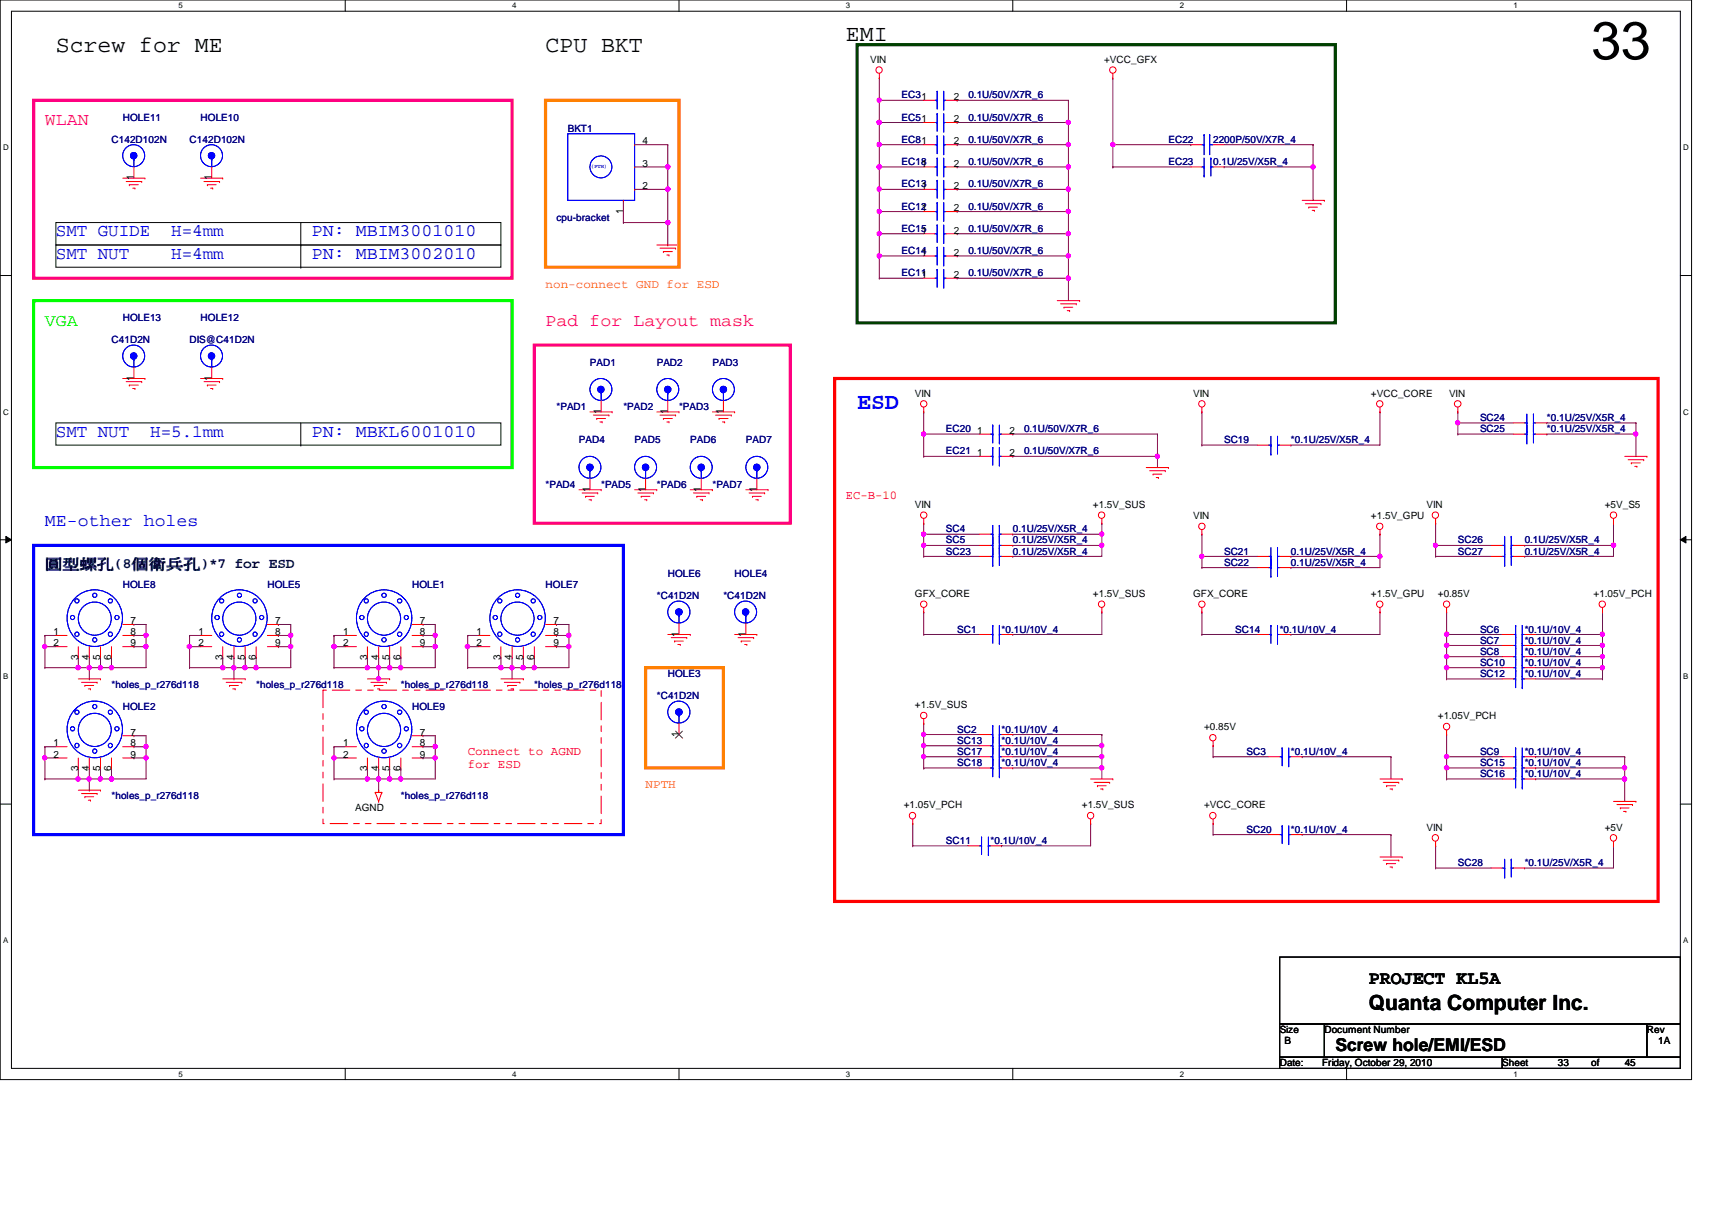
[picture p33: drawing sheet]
<svg xmlns="http://www.w3.org/2000/svg" width="297mm" height="210mm" viewBox="0 0 297 210" stroke-linecap="round" stroke-linejoin="round" font-family="sans-serif">
<defs><g id="words">
<text font-size="9.2" x="276.1" y="10.2">33</text>
<g font-size="4">
<text x="9.7" y="9">Screw for ME</text>
<text x="94.7" y="9">CPU BKT</text>
<text x="146.8" y="7.1">EMI</text>
</g>
<text font-size="4" fill="#00f" x="148.7" y="71">ESD</text>
<text font-size="3.6" x="237.5" y="175.2">Quanta Computer Inc.</text>
<text font-size="3.3" x="237.5" y="170.7">PROJECT KL5A</text>
<g font-size="3" fill="#ff0080">
<text x="7.8" y="21.7">WLAN</text>
<text x="94.7" y="56.5">Pad for Layout mask</text>
</g>
<g font-size="3" fill="#00f">
<text x="9.7" y="41">SMT GUIDE</text>
<text x="29.7" y="41">H=4mm</text>
<text x="54.1" y="41">PN: MBIM3001010</text>
<text x="9.7" y="44.9">SMT NUT</text>
<text x="29.7" y="44.9">H=4mm</text>
<text x="54.1" y="44.9">PN: MBIM3002010</text>
<text x="9.7" y="75.8">SMT NUT</text>
<text x="26.1" y="75.8">H=5.1mm</text>
<text x="54.1" y="75.8">PN: MBKL6001010</text>
<text x="7.8" y="91.2">ME-other holes</text>
</g>
<text font-size="3" fill="#0f0" x="7.8" y="56.5">VGA</text>
<text font-size="3" x="231.7" y="182.4">Screw hole/EMI/ESD</text>
<text font-size="2.5" fill="#000040" x="7.8" y="98.7">圓圓圓圓(8個個個圓)*7 for ESD</text>
<g font-size="2.1" fill="#ff8000">
<text x="94.7" y="49.9">non-connect GND for ESD</text>
<text x="112" y="136.8">NPTH</text>
</g>
<g font-size="2.1" fill="#f00">
<text x="146.8" y="86.6">EC-B-10</text>
<text x="81.1" y="131">Connect to AGND</text>
<text x="81.1" y="133.3">for ESD</text>
</g>
<g font-size="1.7">
<text x="151" y="10.9">VIN</text>
<text x="191.6" y="10.9">+VCC_GFX</text>
<text x="165.5" y="17.4">2</text>
<text x="165.5" y="21.2">2</text>
<text x="111.5" y="28.9">3</text>
<text x="111.5" y="25.1">4</text>
<text x="159.9" y="28.9">1</text>
<text x="165.5" y="25.1">2</text>
<text x="165.5" y="28.9">2</text>
<text x="23.2" y="31.3" transform="rotate(-90 23.2 31.3)">1</text>
<text x="36.7" y="31.3" transform="rotate(-90 36.7 31.3)">1</text>
<text x="111.5" y="32.8">2</text>
<text x="159.9" y="32.8">1</text>
<text x="165.5" y="32.8">2</text>
<text x="108.1" y="37.1" transform="rotate(-90 108.1 37.1)">1</text>
<text x="159.9" y="36.7">1</text>
<text x="159.9" y="40.5">1</text>
<text x="165.5" y="36.7">2</text>
<text x="165.5" y="40.5">2</text>
<text x="159.9" y="44.4">1</text>
<text x="165.5" y="44.4">2</text>
<text x="159.9" y="48.2">1</text>
<text x="165.5" y="48.2">2</text>
<text x="23.2" y="66" transform="rotate(-90 23.2 66)">1</text>
<text x="36.7" y="66" transform="rotate(-90 36.7 66)">1</text>
<text x="104.3" y="71.8" transform="rotate(-90 104.3 71.8)">1</text>
<text x="115.8" y="71.8" transform="rotate(-90 115.8 71.8)">1</text>
<text x="125.5" y="71.8" transform="rotate(-90 125.5 71.8)">1</text>
<text x="158.7" y="68.8">VIN</text>
<text x="207" y="68.8">VIN</text>
<text x="237.9" y="68.8">+VCC_CORE</text>
<text x="251.4" y="68.8">VIN</text>
<text x="169.5" y="75.3">1</text>
<text x="175.1" y="75.3">2</text>
<text x="169.5" y="79.1">1</text>
<text x="175.1" y="79.1">2</text>
<text x="102.3" y="85.3" transform="rotate(-90 102.3 85.3)">1</text>
<text x="112" y="85.3" transform="rotate(-90 112 85.3)">1</text>
<text x="121.6" y="85.3" transform="rotate(-90 121.6 85.3)">1</text>
<text x="131.3" y="85.3" transform="rotate(-90 131.3 85.3)">1</text>
<text x="158.7" y="88.1">VIN</text>
<text x="189.6" y="88.1">+1.5V_SUS</text>
<text x="247.5" y="88.1">VIN</text>
<text x="278.4" y="88.1">+5V_S5</text>
<text x="207" y="90">VIN</text>
<text x="237.9" y="90">+1.5V_GPU</text>
<text x="158.7" y="103.5">GFX_CORE</text>
<text x="189.6" y="103.5">+1.5V_SUS</text>
<text x="207" y="103.5">GFX_CORE</text>
<text x="237.9" y="103.5">+1.5V_GPU</text>
<text x="249.5" y="103.5">+0.85V</text>
<text x="276.5" y="103.5">+1.05V_PCH</text>
<text x="9.3" y="110.2">1</text>
<text x="9.3" y="112.1">2</text>
<text x="22.6" y="112.1">9</text>
<text x="22.6" y="110.2">8</text>
<text x="22.6" y="108.3">7</text>
<text x="34.4" y="110.2">1</text>
<text x="34.4" y="112.1">2</text>
<text x="47.7" y="112.1">9</text>
<text x="47.7" y="110.2">8</text>
<text x="47.7" y="108.3">7</text>
<text x="59.5" y="110.2">1</text>
<text x="59.5" y="112.1">2</text>
<text x="72.9" y="112.1">9</text>
<text x="72.9" y="110.2">8</text>
<text x="72.9" y="108.3">7</text>
<text x="82.7" y="110.2">1</text>
<text x="82.7" y="112.1">2</text>
<text x="96" y="112.1">9</text>
<text x="96" y="110.2">8</text>
<text x="96" y="108.3">7</text>
<text x="117.8" y="110.4" transform="rotate(-90 117.8 110.4)">1</text>
<text x="129.4" y="110.4" transform="rotate(-90 129.4 110.4)">1</text>
<text x="13.5" y="114.5" transform="rotate(-90 13.5 114.5)">3</text>
<text x="15.4" y="114.5" transform="rotate(-90 15.4 114.5)">4</text>
<text x="17.4" y="114.5" transform="rotate(-90 17.4 114.5)">5</text>
<text x="19.3" y="114.5" transform="rotate(-90 19.3 114.5)">6</text>
<text x="38.6" y="114.5" transform="rotate(-90 38.6 114.5)">3</text>
<text x="40.6" y="114.5" transform="rotate(-90 40.6 114.5)">4</text>
<text x="42.5" y="114.5" transform="rotate(-90 42.5 114.5)">5</text>
<text x="44.4" y="114.5" transform="rotate(-90 44.4 114.5)">6</text>
<text x="63.7" y="114.5" transform="rotate(-90 63.7 114.5)">3</text>
<text x="65.7" y="114.5" transform="rotate(-90 65.7 114.5)">4</text>
<text x="67.6" y="114.5" transform="rotate(-90 67.6 114.5)">5</text>
<text x="69.5" y="114.5" transform="rotate(-90 69.5 114.5)">6</text>
<text x="86.9" y="114.5" transform="rotate(-90 86.9 114.5)">3</text>
<text x="88.8" y="114.5" transform="rotate(-90 88.8 114.5)">4</text>
<text x="90.8" y="114.5" transform="rotate(-90 90.8 114.5)">5</text>
<text x="92.7" y="114.5" transform="rotate(-90 92.7 114.5)">6</text>
<text x="158.7" y="122.9">+1.5V_SUS</text>
<text x="249.5" y="124.8">+1.05V_PCH</text>
<text x="9.3" y="129.5">1</text>
<text x="9.3" y="131.4">2</text>
<text x="22.6" y="131.4">9</text>
<text x="22.6" y="129.5">8</text>
<text x="22.6" y="127.6">7</text>
<text x="59.5" y="129.5">1</text>
<text x="59.5" y="131.4">2</text>
<text x="72.9" y="131.4">9</text>
<text x="72.9" y="129.5">8</text>
<text x="72.9" y="127.6">7</text>
<text x="117.8" y="127.8" transform="rotate(-90 117.8 127.8)">1</text>
<text x="208.9" y="126.7">+0.85V</text>
<text x="13.5" y="133.8" transform="rotate(-90 13.5 133.8)">3</text>
<text x="15.4" y="133.8" transform="rotate(-90 15.4 133.8)">4</text>
<text x="17.4" y="133.8" transform="rotate(-90 17.4 133.8)">5</text>
<text x="19.3" y="133.8" transform="rotate(-90 19.3 133.8)">6</text>
<text x="63.7" y="133.8" transform="rotate(-90 63.7 133.8)">3</text>
<text x="65.7" y="133.8" transform="rotate(-90 65.7 133.8)">4</text>
<text x="67.6" y="133.8" transform="rotate(-90 67.6 133.8)">5</text>
<text x="69.5" y="133.8" transform="rotate(-90 69.5 133.8)">6</text>
<text x="61.6" y="140.6">AGND</text>
<text x="156.8" y="140.2">+1.05V_PCH</text>
<text x="187.7" y="140.2">+1.5V_SUS</text>
<text x="208.9" y="140.2">+VCC_CORE</text>
<text x="247.5" y="144.1">VIN</text>
<text x="278.4" y="144.1">+5V</text>
<text x="222" y="179.2">Size</text>
<text x="229.8" y="179.2">Document Number</text>
<text x="285.7" y="179.2">Rev</text>
<text x="222" y="185">Date:</text>
<text x="222.8" y="181.1">B</text>
<text x="229.4" y="185">Friday, October 29, 2010</text>
<text x="260.6" y="185">Sheet</text>
<text x="270.3" y="185">33</text>
<text x="276.1" y="185">of</text>
<text x="281.9" y="185">45</text>
<text x="287.7" y="181.1">1A</text>
</g>
<g font-size="1.7" fill="#000080">
<text x="156.4" y="17.1">EC31</text>
<text x="168" y="17.1">0.1U/50V/X7R_6</text>
<text x="21.3" y="20.9">HOLE11</text>
<text x="34.8" y="20.9">HOLE10</text>
<text x="98.5" y="22.9">BKT1</text>
<text x="156.4" y="20.9">EC51</text>
<text x="168" y="20.9">0.1U/50V/X7R_6</text>
<text x="19.3" y="24.8">C142D102N</text>
<text x="32.9" y="24.8">C142D102N</text>
<text x="156.4" y="24.8">EC81</text>
<text x="156.4" y="28.7">EC18</text>
<text x="168" y="28.7">0.1U/50V/X7R_6</text>
<text x="168" y="24.8">0.1U/50V/X7R_6</text>
<text x="202.7" y="24.8">EC22</text>
<text x="202.7" y="28.7">EC23</text>
<text x="210.5" y="24.8">2200P/50V/X7R_4</text>
<text x="210.5" y="28.7">0.1U/25V/X5R_4</text>
<text x="156.4" y="32.5">EC13</text>
<text x="168" y="32.5">0.1U/50V/X7R_6</text>
<text x="96.6" y="38.3">cpu-bracket</text>
<text x="156.4" y="36.4">EC12</text>
<text x="156.4" y="40.2">EC15</text>
<text x="168" y="36.4">0.1U/50V/X7R_6</text>
<text x="168" y="40.2">0.1U/50V/X7R_6</text>
<text x="156.4" y="44.1">EC14</text>
<text x="156.4" y="48">EC11</text>
<text x="168" y="44.1">0.1U/50V/X7R_6</text>
<text x="168" y="48">0.1U/50V/X7R_6</text>
<text x="19.3" y="59.5">C41D2N</text>
<text x="21.3" y="55.7">HOLE13</text>
<text x="32.9" y="59.5">DIS@C41D2N</text>
<text x="34.8" y="55.7">HOLE12</text>
<text x="102.4" y="63.4">PAD1</text>
<text x="114" y="63.4">PAD2</text>
<text x="123.6" y="63.4">PAD3</text>
<text x="96.6" y="71.1">*PAD1</text>
<text x="108.2" y="71.1">*PAD2</text>
<text x="117.8" y="71.1">*PAD3</text>
<text x="100.5" y="76.9">PAD4</text>
<text x="110.1" y="76.9">PAD5</text>
<text x="119.8" y="76.9">PAD6</text>
<text x="129.4" y="76.9">PAD7</text>
<text x="164.1" y="75">EC20</text>
<text x="177.7" y="75">0.1U/50V/X7R_6</text>
<text x="212.4" y="76.9">SC19</text>
<text x="224" y="76.9">*0.1U/25V/X5R_4</text>
<text x="256.8" y="73.1">SC24</text>
<text x="256.8" y="75">SC25</text>
<text x="268.4" y="73.1">*0.1U/25V/X5R_4</text>
<text x="268.4" y="75">*0.1U/25V/X5R_4</text>
<text x="164.1" y="78.8">EC21</text>
<text x="177.7" y="78.8">0.1U/50V/X7R_6</text>
<text x="94.7" y="84.6">*PAD4</text>
<text x="104.3" y="84.6">*PAD5</text>
<text x="114" y="84.6">*PAD6</text>
<text x="123.6" y="84.6">*PAD7</text>
<text x="164.1" y="92.4">SC4</text>
<text x="164.1" y="94.3">SC5</text>
<text x="175.7" y="92.4">0.1U/25V/X5R_4</text>
<text x="175.7" y="94.3">0.1U/25V/X5R_4</text>
<text x="252.9" y="94.3">SC26</text>
<text x="264.5" y="94.3">0.1U/25V/X5R_4</text>
<text x="115.9" y="100.1">HOLE6</text>
<text x="127.5" y="100.1">HOLE4</text>
<text x="164.1" y="96.2">SC23</text>
<text x="175.7" y="96.2">0.1U/25V/X5R_4</text>
<text x="212.4" y="96.2">SC21</text>
<text x="212.4" y="98.1">SC22</text>
<text x="224" y="96.2">0.1U/25V/X5R_4</text>
<text x="224" y="98.1">0.1U/25V/X5R_4</text>
<text x="252.9" y="96.2">SC27</text>
<text x="264.5" y="96.2">0.1U/25V/X5R_4</text>
<text x="21.3" y="102">HOLE8</text>
<text x="46.4" y="102">HOLE5</text>
<text x="71.5" y="102">HOLE1</text>
<text x="94.7" y="102">HOLE7</text>
<text x="114" y="103.9">*C41D2N</text>
<text x="125.5" y="103.9">*C41D2N</text>
<text x="166.1" y="109.7">SC1</text>
<text x="173.8" y="109.7">*0.1U/10V_4</text>
<text x="214.3" y="109.7">SC14</text>
<text x="222" y="109.7">*0.1U/10V_4</text>
<text x="256.8" y="109.7">SC6</text>
<text x="256.8" y="111.7">SC7</text>
<text x="256.8" y="113.6">SC8</text>
<text x="264.5" y="109.7">*0.1U/10V_4</text>
<text x="264.5" y="111.7">*0.1U/10V_4</text>
<text x="264.5" y="113.6">*0.1U/10V_4</text>
<text x="19.3" y="119.4">*holes_p_r276d118</text>
<text x="44.4" y="119.4">*holes_p_r276d118</text>
<text x="69.6" y="119.4">*holes_p_r276d118</text>
<text x="92.7" y="119.4">*holes_p_r276d118</text>
<text x="115.9" y="117.4">HOLE3</text>
<text x="256.8" y="117.4">SC12</text>
<text x="256.8" y="115.5">SC10</text>
<text x="264.5" y="117.4">*0.1U/10V_4</text>
<text x="264.5" y="115.5">*0.1U/10V_4</text>
<text x="21.3" y="123.2">HOLE2</text>
<text x="71.5" y="123.2">HOLE9</text>
<text x="114" y="121.3">*C41D2N</text>
<text x="166.1" y="131">SC17</text>
<text x="166.1" y="127.1">SC2</text>
<text x="166.1" y="129">SC13</text>
<text x="173.8" y="131">*0.1U/10V_4</text>
<text x="173.8" y="127.1">*0.1U/10V_4</text>
<text x="173.8" y="129">*0.1U/10V_4</text>
<text x="216.3" y="131">SC3</text>
<text x="224" y="131">*0.1U/10V_4</text>
<text x="256.8" y="131">SC9</text>
<text x="264.5" y="131">*0.1U/10V_4</text>
<text x="166.1" y="132.9">SC18</text>
<text x="173.8" y="132.9">*0.1U/10V_4</text>
<text x="256.8" y="134.8">SC16</text>
<text x="256.8" y="132.9">SC15</text>
<text x="264.5" y="134.8">*0.1U/10V_4</text>
<text x="264.5" y="132.9">*0.1U/10V_4</text>
<text x="19.3" y="138.7">*holes_p_r276d118</text>
<text x="69.6" y="138.7">*holes_p_r276d118</text>
<text x="164.1" y="146.4">SC11</text>
<text x="171.9" y="146.4">*0.1U/10V_4</text>
<text x="216.3" y="144.5">SC20</text>
<text x="224" y="144.5">*0.1U/10V_4</text>
<text x="252.9" y="150.3">SC28</text>
<text x="264.5" y="150.3">*0.1U/25V/X5R_4</text>
</g>
<g font-size="1.4">
<text x="30.9" y="1.4">5</text>
<text x="88.9" y="1.4">4</text>
<text x="146.8" y="1.4">3</text>
<text x="204.7" y="1.4">2</text>
<text x="262.6" y="1.4">1</text>
<text x=".5" y="26.1">D</text>
<text x="292.1" y="26.1">D</text>
<text x=".5" y="71.9">C</text>
<text x="292.1" y="71.9">C</text>
<text x=".5" y="117.8">B</text>
<text x="292.1" y="117.8">B</text>
<text x=".5" y="163.6">A</text>
<text x="292.1" y="163.6">A</text>
<text x="30.9" y="186.8">5</text>
<text x="88.9" y="186.8">4</text>
<text x="146.8" y="186.8">3</text>
<text x="204.7" y="186.8">2</text>
<text x="262.6" y="186.8">1</text>
</g>
<text font-size=".9" fill="#00f" x="102.6" y="29.2">(PTH)</text>
</g></defs>
<path d="M0 0h293.5v187.3h-293.5zM2 1.9h289.5v183.4h-289.5z" fill="none" stroke="#000" stroke-width=".17"/>
<g fill="#fff">
<path d="M30.9 .2h.8v1.5h-.8z"/>
<path d="M30.9 185.5h.8v1.6h-.8z"/>
</g>
<path d="M59.9 0v1.9M59.9 185.3v2" fill="none" stroke="#000" stroke-width=".17"/>
<g fill="#fff">
<path d="M88.9 .2h.7v1.5h-.7z"/>
<path d="M88.9 185.5h.7v1.6h-.7z"/>
</g>
<path d="M117.8 0v1.9M117.8 185.3v2" fill="none" stroke="#000" stroke-width=".17"/>
<g fill="#fff">
<path d="M146.8 .2h.7v1.5h-.7z"/>
<path d="M146.8 185.5h.7v1.6h-.7z"/>
</g>
<path d="M175.7 0v1.9M175.7 185.3v2" fill="none" stroke="#000" stroke-width=".17"/>
<g fill="#fff">
<path d="M204.7 .2h.7v1.5h-.7z"/>
<path d="M204.7 185.5h.7v1.6h-.7z"/>
</g>
<path d="M233.6 0v1.9M233.6 185.3v2" fill="none" stroke="#000" stroke-width=".17"/>
<g fill="#fff">
<path d="M262.6 .2h.8v1.5h-.8z"/>
<path d="M262.6 185.5h.8v1.6h-.8z"/>
<path d="M.5 24.8h1v1.6h-1z"/>
<path d="M292.1 24.8h.9v1.6h-.9z"/>
<path d="M.5 70.7h1v1.5h-1z"/>
<path d="M292.1 70.7h.9v1.5h-.9z"/>
</g>
<path d="M0 47.8h2M291.5 47.8h2" fill="none" stroke="#000" stroke-width=".17"/>
<g fill="#fff">
<path d="M.5 116.5h.9v1.6h-.9z"/>
<path d="M292.1 116.5h.8v1.6h-.8z"/>
</g>
<path d="M0 93.6h2M1 93l1 .6-1 .6zM291.5 93.6l1-.6v1.2zM291.5 93.6h2" fill="none" stroke="#000" stroke-width=".17"/>
<path d="M1 93l1 .6-1 .6zM291.5 93.6l1-.6v1.2z" fill="#000"/>
<g fill="#fff">
<path d="M.5 162.4h.9v1.5h-.9z"/>
<path d="M292.1 162.4h.8v1.5h-.8z"/>
</g>
<path d="M0 139.5h2M291.5 139.5h2" fill="none" stroke="#000" stroke-width=".17"/>
<path d="M152.6 40.6h.1M152.6 44.4h.1M152.6 40.6h7.7M152.6 44.4v3.9" fill="none" stroke="#800040" stroke-width=".17"/>
<circle cx="152.5" cy="44.4" r=".37" fill="#f0f"/>
<circle cx="152.5" cy="44.4" r=".37" fill="none" stroke="#f0f" stroke-width=".17"/>
<path d="M152.6 21.3h.1M152.6 21.3h7.7" fill="none" stroke="#800040" stroke-width=".17"/>
<circle cx="152.5" cy="21.2" r=".37" fill="#f0f"/>
<circle cx="152.5" cy="21.2" r=".37" fill="none" stroke="#f0f" stroke-width=".17"/>
<path d="M152.6 25.1h.1M152.6 25.1v3.9M166.1 29h.1M185.4 25.1h.1M185.4 25.1v3.9h-19.3" fill="none" stroke="#800040" stroke-width=".17"/>
<circle cx="185.3" cy="25.1" r=".37" fill="#f0f"/>
<circle cx="185.3" cy="25.1" r=".37" fill="none" stroke="#f0f" stroke-width=".17"/>
<path d="M166.1 48.3h.1M166.1 48.3h19.3M185.4 48.3h.1M185.4 48.3v3.9" fill="none" stroke="#800040" stroke-width=".17"/>
<circle cx="185.3" cy="48.3" r=".38" fill="#f0f"/>
<circle cx="185.3" cy="48.3" r=".38" fill="none" stroke="#f0f" stroke-width=".17"/>
<path d="M152.6 36.7h.1M152.6 36.7h7.7M152.6 36.7v3.9" fill="none" stroke="#800040" stroke-width=".17"/>
<circle cx="152.5" cy="36.7" r=".37" fill="#f0f"/>
<circle cx="152.5" cy="36.7" r=".37" fill="none" stroke="#f0f" stroke-width=".17"/>
<path d="M152.6 17.4h.1M152.6 17.4h7.7" fill="none" stroke="#800040" stroke-width=".17"/>
<circle cx="152.5" cy="17.4" r=".37" fill="#f0f"/>
<circle cx="152.5" cy="17.4" r=".37" fill="none" stroke="#f0f" stroke-width=".17"/>
<path d="M152.6 17.4h.1M152.6 17.4v3.9M166.1 32.9h.1M185.4 29h.1M185.4 29v3.9h-19.3" fill="none" stroke="#800040" stroke-width=".17"/>
<circle cx="185.3" cy="29" r=".38" fill="#f0f"/>
<circle cx="185.3" cy="29" r=".38" fill="none" stroke="#f0f" stroke-width=".17"/>
<path d="M152.6 32.9h.1M152.6 32.9h7.7M152.6 32.9v3.8" fill="none" stroke="#800040" stroke-width=".17"/>
<circle cx="152.5" cy="32.8" r=".38" fill="#f0f"/>
<circle cx="152.5" cy="32.8" r=".38" fill="none" stroke="#f0f" stroke-width=".17"/>
<path d="M166.1 17.4h.1M166.1 17.4h19.3M166.1 36.7h.1M185.4 32.9h.1M185.4 32.9v3.8h-19.3" fill="none" stroke="#800040" stroke-width=".17"/>
<circle cx="185.3" cy="32.8" r=".38" fill="#f0f"/>
<circle cx="185.3" cy="32.8" r=".38" fill="none" stroke="#f0f" stroke-width=".17"/>
<path d="M152.6 13.5h.1M152.6 13.5v3.9M152.6 29h.1M152.6 29h7.7M152.6 48.3h.1M152.6 48.3h7.7" fill="none" stroke="#800040" stroke-width=".17"/>
<circle cx="152.5" cy="29" r=".38" fill="#f0f"/>
<circle cx="152.5" cy="29" r=".38" fill="none" stroke="#f0f" stroke-width=".17"/>
<path d="M152.6 29h.1M152.6 29v3.9" fill="none" stroke="#800040" stroke-width=".17"/>
<circle cx="152.5" cy="29" r=".38" fill="#f0f"/>
<circle cx="152.5" cy="29" r=".38" fill="none" stroke="#f0f" stroke-width=".17"/>
<path d="M185.4 17.4h.1M185.4 17.4v3.9h-19.3M166.1 21.3h.1M185.4 36.7h.1M185.4 36.7v3.9h-19.3M166.1 40.6h.1" fill="none" stroke="#800040" stroke-width=".17"/>
<circle cx="185.3" cy="36.7" r=".37" fill="#f0f"/>
<circle cx="185.3" cy="36.7" r=".37" fill="none" stroke="#f0f" stroke-width=".17"/>
<path d="M152.6 25.1h.1M152.6 25.1h7.7M152.6 44.4h.1M152.6 44.4h7.7" fill="none" stroke="#800040" stroke-width=".17"/>
<circle cx="152.5" cy="25.1" r=".37" fill="#f0f"/>
<circle cx="152.5" cy="25.1" r=".37" fill="none" stroke="#f0f" stroke-width=".17"/>
<path d="M166.1 25.1h.1M185.4 21.3h.1M185.4 21.3v3.8h-19.3" fill="none" stroke="#800040" stroke-width=".17"/>
<circle cx="185.3" cy="21.2" r=".37" fill="#f0f"/>
<circle cx="185.3" cy="21.2" r=".37" fill="none" stroke="#f0f" stroke-width=".17"/>
<path d="M166.1 44.4h.1M185.4 40.6h.1M185.4 40.6v3.8h-19.3" fill="none" stroke="#800040" stroke-width=".17"/>
<circle cx="185.3" cy="40.5" r=".37" fill="#f0f"/>
<circle cx="185.3" cy="40.5" r=".37" fill="none" stroke="#f0f" stroke-width=".17"/>
<path d="M19.3 115.8h.1M19.3 115.8h6.1" fill="none" stroke="#800040" stroke-width=".17"/>
<circle cx="19.3" cy="115.8" r=".38" fill="#f0f"/>
<circle cx="19.3" cy="115.8" r=".38" fill="none" stroke="#f0f" stroke-width=".17"/>
<g fill="none" stroke="#800040" stroke-width=".17">
<path d="M7.8 112.2h.1M7.8 112.2v3.6M17.4 115.8h.1M17.4 114.1h.1M17.4 115.8h1.9M17.4 114.1v1.7M19.3 115.8h.1M19.3 115.8v.2M23.2 108.3h.1M23.2 112.2h.1M23.2 108.3h2.2M23.2 112.2h2.2"/>
<path d="M25.4 112.2h.1M25.4 110.2v2"/>
</g>
<circle cx="17.4" cy="115.8" r=".38" fill="#f0f"/>
<circle cx="17.4" cy="115.8" r=".38" fill="none" stroke="#f0f" stroke-width=".17"/>
<path d="M7.8 115.8h.1M7.8 115.8h7.7v2M13.6 115.8h.1M15.5 117.8h.1" fill="none" stroke="#800040" stroke-width=".17"/>
<circle cx="13.5" cy="115.8" r=".38" fill="#f0f"/>
<circle cx="13.5" cy="115.8" r=".38" fill="none" stroke="#f0f" stroke-width=".17"/>
<path d="M15.5 114.1h.1M15.5 114.1v1.7M65.7 115.8h.1M65.7 115.8v2" fill="none" stroke="#800040" stroke-width=".17"/>
<circle cx="65.7" cy="117.7" r=".37" fill="#f0f"/>
<circle cx="65.7" cy="117.7" r=".37" fill="none" stroke="#f0f" stroke-width=".17"/>
<path d="M65.7 115.8h.1M65.7 115.8h1.9" fill="none" stroke="#800040" stroke-width=".17"/>
<circle cx="65.7" cy="115.8" r=".38" fill="#f0f"/>
<circle cx="65.7" cy="115.8" r=".38" fill="none" stroke="#f0f" stroke-width=".17"/>
<path d="M38.6 115.8h.1M38.6 115.8h2" fill="none" stroke="#800040" stroke-width=".17"/>
<circle cx="38.6" cy="115.8" r=".38" fill="#f0f"/>
<circle cx="38.6" cy="115.8" r=".38" fill="none" stroke="#f0f" stroke-width=".17"/>
<path d="M40.6 114.1h.1M40.6 117.8h.1M40.6 114.1v3.7M44.4 115.8h.1M44.4 115.8h6.1" fill="none" stroke="#800040" stroke-width=".17"/>
<circle cx="44.4" cy="115.8" r=".38" fill="#f0f"/>
<circle cx="44.4" cy="115.8" r=".38" fill="none" stroke="#f0f" stroke-width=".17"/>
<g fill="none" stroke="#800040" stroke-width=".17">
<path d="M32.9 112.2h.1M32.9 112.2v3.6M42.5 115.8h.1M42.5 114.1h.1M42.5 115.8h1.9M42.5 114.1v1.7M44.4 115.8h.1M44.4 115.8v.2M48.3 108.3h.1M48.3 112.2h.1M48.3 108.3h2.2M48.3 112.2h2.2"/>
<path d="M50.5 112.2h.1M50.5 110.2v2"/>
</g>
<circle cx="42.5" cy="115.8" r=".38" fill="#f0f"/>
<circle cx="42.5" cy="115.8" r=".38" fill="none" stroke="#f0f" stroke-width=".17"/>
<path d="M32.9 115.8h.1M32.9 115.8h5.7M50.5 110.2h.1M50.5 110.2l.1 .2" fill="none" stroke="#800040" stroke-width=".17"/>
<circle cx="50.4" cy="110.2" r=".37" fill="#f0f"/>
<circle cx="50.4" cy="110.2" r=".37" fill="none" stroke="#f0f" stroke-width=".17"/>
<path d="M32.9 112.2h.1M32.9 112.2h1.9" fill="none" stroke="#800040" stroke-width=".17"/>
<circle cx="32.9" cy="112.2" r=".37" fill="#f0f"/>
<circle cx="32.9" cy="112.2" r=".37" fill="none" stroke="#f0f" stroke-width=".17"/>
<path d="M32.9 112.2h.1M32.9 110.2v2M40.6 115.8h.1M40.6 115.8h1.9" fill="none" stroke="#800040" stroke-width=".17"/>
<circle cx="40.6" cy="115.8" r=".38" fill="#f0f"/>
<circle cx="40.6" cy="115.8" r=".38" fill="none" stroke="#f0f" stroke-width=".17"/>
<g fill="none" stroke="#800040" stroke-width=".17">
<path d="M32.9 110.2h.1M32.9 110.2h1.9M38.6 114.1h.1M38.6 114.1v1.7M44.4 114.1h.1M44.4 114.1v1.7M48.3 110.2h.1M48.3 110.2h2.2M50.5 110.2h.1M50.5 112.2h.1M50.5 110.2l.1 .2M50.5 108.3v1.9"/>
<path d="M50.5 112.2v3.6"/>
</g>
<circle cx="50.4" cy="112.2" r=".37" fill="#f0f"/>
<circle cx="50.4" cy="112.2" r=".37" fill="none" stroke="#f0f" stroke-width=".17"/>
<path d="M25.4 110.2h.1M25.4 110.2l.1 .2" fill="none" stroke="#800040" stroke-width=".17"/>
<circle cx="25.3" cy="110.2" r=".37" fill="#f0f"/>
<circle cx="25.3" cy="110.2" r=".37" fill="none" stroke="#f0f" stroke-width=".17"/>
<path d="M88.9 115.8h.1M88.9 115.8v2M92.7 115.8h.1M92.7 115.8h6" fill="none" stroke="#800040" stroke-width=".17"/>
<circle cx="92.7" cy="115.8" r=".38" fill="#f0f"/>
<circle cx="92.7" cy="115.8" r=".38" fill="none" stroke="#f0f" stroke-width=".17"/>
<g fill="none" stroke="#800040" stroke-width=".17">
<path d="M81.1 112.2h.1M81.1 112.2v3.6M90.8 115.8h.1M90.8 114.1h.1M90.8 115.8h1.9M90.8 114.1v1.7M92.7 115.8h.1M92.7 115.8v.2M96.6 108.3h.1M96.6 112.2h.1M96.6 108.3h2.1M96.6 112.2h2.1"/>
<path d="M98.7 112.2h.1M98.7 110.2v2"/>
</g>
<circle cx="90.8" cy="115.8" r=".38" fill="#f0f"/>
<circle cx="90.8" cy="115.8" r=".38" fill="none" stroke="#f0f" stroke-width=".17"/>
<path d="M81.1 115.8h.1M81.1 115.8h5.8M98.7 110.2h.1M98.7 110.2l.2 .2" fill="none" stroke="#800040" stroke-width=".17"/>
<circle cx="98.7" cy="110.2" r=".37" fill="#f0f"/>
<circle cx="98.7" cy="110.2" r=".37" fill="none" stroke="#f0f" stroke-width=".17"/>
<path d="M81.1 112.2h.1M81.1 112.2h2" fill="none" stroke="#800040" stroke-width=".17"/>
<circle cx="81.1" cy="112.2" r=".37" fill="#f0f"/>
<circle cx="81.1" cy="112.2" r=".37" fill="none" stroke="#f0f" stroke-width=".17"/>
<path d="M81.1 112.2h.1M81.1 110.2v2M88.9 115.8h.1M88.9 115.8h1.9" fill="none" stroke="#800040" stroke-width=".17"/>
<circle cx="88.8" cy="115.8" r=".38" fill="#f0f"/>
<circle cx="88.8" cy="115.8" r=".38" fill="none" stroke="#f0f" stroke-width=".17"/>
<path d="M7.8 112.2h.1M7.8 112.2h1.9M81.1 110.2h.1M81.1 110.2h2M86.9 114.1h.1M86.9 114.1v1.7M92.7 114.1h.1M92.7 114.1v1.7M96.6 110.2h.1M96.6 110.2h2.1M98.7 110.2h.1M98.7 110.2l.2 .2" fill="none" stroke="#800040" stroke-width=".17"/>
<circle cx="7.8" cy="112.2" r=".37" fill="#f0f"/>
<circle cx="7.8" cy="112.2" r=".37" fill="none" stroke="#f0f" stroke-width=".17"/>
<path d="M7.8 112.2h.1M7.8 110.2v2M98.7 110.2h.1M98.7 112.2h.1M98.7 108.3v1.9M98.7 112.2v3.6" fill="none" stroke="#800040" stroke-width=".17"/>
<circle cx="98.7" cy="112.2" r=".37" fill="#f0f"/>
<circle cx="98.7" cy="112.2" r=".37" fill="none" stroke="#f0f" stroke-width=".17"/>
<path d="M69.6 115.8h.1M69.6 115.8h5.9" fill="none" stroke="#800040" stroke-width=".17"/>
<circle cx="69.5" cy="115.8" r=".38" fill="#f0f"/>
<circle cx="69.5" cy="115.8" r=".38" fill="none" stroke="#f0f" stroke-width=".17"/>
<g fill="none" stroke="#800040" stroke-width=".17">
<path d="M58 112.2h.1M58 112.2v3.6M67.6 115.8h.1M67.6 114.1h.1M67.6 115.8h2M67.6 114.1v1.7M69.6 115.8h.1M69.6 115.8v.2M73.4 108.3h.1M73.4 112.2h.1M73.4 108.3h2.1M73.4 112.2h2.1"/>
<path d="M75.5 112.2h.1M75.5 110.2v2"/>
</g>
<circle cx="67.6" cy="115.8" r=".38" fill="#f0f"/>
<circle cx="67.6" cy="115.8" r=".38" fill="none" stroke="#f0f" stroke-width=".17"/>
<path d="M58 115.8h.1M58 115.8h5.8M75.5 110.2h.1M75.5 110.2l.2 .2" fill="none" stroke="#800040" stroke-width=".17"/>
<circle cx="75.5" cy="110.2" r=".37" fill="#f0f"/>
<circle cx="75.5" cy="110.2" r=".37" fill="none" stroke="#f0f" stroke-width=".17"/>
<path d="M58 112.2h.1M58 112.2h1.9" fill="none" stroke="#800040" stroke-width=".17"/>
<circle cx="58" cy="112.2" r=".37" fill="#f0f"/>
<circle cx="58" cy="112.2" r=".37" fill="none" stroke="#f0f" stroke-width=".17"/>
<g fill="none" stroke="#800040" stroke-width=".17">
<path d="M58 112.2h.1M58 110.2h.1M58 110.2v2M58 110.2h1.9M63.8 114.1h.1M63.8 114.1v1.7M69.6 114.1h.1M69.6 114.1v1.7M73.4 110.2h.1M73.4 110.2h2.1M75.5 110.2h.1M75.5 112.2h.1"/>
<path d="M75.5 110.2l.2 .2M75.5 108.3v1.9M75.5 112.2v3.6"/>
</g>
<circle cx="75.5" cy="112.2" r=".37" fill="#f0f"/>
<circle cx="75.5" cy="112.2" r=".37" fill="none" stroke="#f0f" stroke-width=".17"/>
<path d="M13.6 114.1h.1M13.6 114.1v1.7M15.5 115.8h.1M15.5 115.8h1.9M23.2 110.2h.1M23.2 110.2h2.2M25.4 110.2h.1M25.4 110.2l.1 .2" fill="none" stroke="#800040" stroke-width=".17"/>
<circle cx="15.5" cy="115.8" r=".38" fill="#f0f"/>
<circle cx="15.5" cy="115.8" r=".38" fill="none" stroke="#f0f" stroke-width=".17"/>
<path d="M7.8 110.2h.1M7.8 110.2h1.9M19.3 114.1h.1M19.3 114.1v1.7M25.4 110.2h.1M25.4 112.2h.1M25.4 108.3v1.9M25.4 112.2v3.6" fill="none" stroke="#800040" stroke-width=".17"/>
<circle cx="25.3" cy="112.2" r=".37" fill="#f0f"/>
<circle cx="25.3" cy="112.2" r=".37" fill="none" stroke="#f0f" stroke-width=".17"/>
<path d="M19.3 135.1h.1M19.3 135.1h6.1" fill="none" stroke="#800040" stroke-width=".17"/>
<circle cx="19.3" cy="135.1" r=".38" fill="#f0f"/>
<circle cx="19.3" cy="135.1" r=".38" fill="none" stroke="#f0f" stroke-width=".17"/>
<g fill="none" stroke="#800040" stroke-width=".17">
<path d="M7.8 131.5h.1M7.8 131.5v3.6M17.4 135.1h.1M17.4 133.4h.1M17.4 135.1h1.9M17.4 133.4v1.7M19.3 135.1h.1M19.3 135.1v.2M23.2 127.6h.1M23.2 131.5h.1M23.2 127.6h2.2M23.2 131.5h2.2"/>
<path d="M25.4 131.5h.1M25.4 129.5v2"/>
</g>
<circle cx="17.4" cy="135.1" r=".38" fill="#f0f"/>
<circle cx="17.4" cy="135.1" r=".38" fill="none" stroke="#f0f" stroke-width=".17"/>
<path d="M7.8 135.1h.1M7.8 135.1h7.7v2M13.6 135.1h.1M15.5 137.1h.1" fill="none" stroke="#800040" stroke-width=".17"/>
<circle cx="13.5" cy="135.1" r=".38" fill="#f0f"/>
<circle cx="13.5" cy="135.1" r=".38" fill="none" stroke="#f0f" stroke-width=".17"/>
<path d="M15.5 133.4h.1M15.5 133.4v1.7M25.4 129.5h.1M25.4 129.5l.1 .3" fill="none" stroke="#800040" stroke-width=".17"/>
<circle cx="25.3" cy="129.5" r=".37" fill="#f0f"/>
<circle cx="25.3" cy="129.5" r=".37" fill="none" stroke="#f0f" stroke-width=".17"/>
<path d="M7.8 131.5h.1M7.8 131.5h1.9" fill="none" stroke="#800040" stroke-width=".17"/>
<circle cx="7.8" cy="131.5" r=".37" fill="#f0f"/>
<circle cx="7.8" cy="131.5" r=".37" fill="none" stroke="#f0f" stroke-width=".17"/>
<path d="M7.8 131.5h.1M7.8 129.5v2M13.6 133.4h.1M13.6 133.4v1.7M15.5 135.1h.1M15.5 135.1h1.9M23.2 129.5h.1M23.2 129.5h2.2M25.4 129.5h.1M25.4 129.5l.1 .3" fill="none" stroke="#800040" stroke-width=".17"/>
<circle cx="15.5" cy="135.1" r=".38" fill="#f0f"/>
<circle cx="15.5" cy="135.1" r=".38" fill="none" stroke="#f0f" stroke-width=".17"/>
<path d="M7.8 129.5h.1M7.8 129.5h1.9M19.3 133.4h.1M19.3 133.4v1.7M25.4 129.5h.1M25.4 131.5h.1M25.4 127.6v1.9M25.4 131.5v3.6" fill="none" stroke="#800040" stroke-width=".17"/>
<circle cx="25.3" cy="131.5" r=".37" fill="#f0f"/>
<circle cx="25.3" cy="131.5" r=".37" fill="none" stroke="#f0f" stroke-width=".17"/>
<path d="M69.6 135.1h.1M69.6 135.1h5.9" fill="none" stroke="#800040" stroke-width=".17"/>
<circle cx="69.5" cy="135.1" r=".38" fill="#f0f"/>
<circle cx="69.5" cy="135.1" r=".38" fill="none" stroke="#f0f" stroke-width=".17"/>
<g fill="none" stroke="#800040" stroke-width=".17">
<path d="M58 131.5h.1M58 131.5v3.6M67.6 135.1h.1M67.6 133.4h.1M67.6 135.1h2M67.6 133.4v1.7M69.6 135.1h.1M69.6 135.1v.2M73.4 127.6h.1M73.4 131.5h.1M73.4 127.6h2.1M73.4 131.5h2.1"/>
<path d="M75.5 131.5h.1M75.5 129.5v2"/>
</g>
<circle cx="67.6" cy="135.1" r=".38" fill="#f0f"/>
<circle cx="67.6" cy="135.1" r=".38" fill="none" stroke="#f0f" stroke-width=".17"/>
<path d="M58 135.1h.1M58 135.1h7.7v2M63.8 135.1h.1M65.7 137.1h.1" fill="none" stroke="#800040" stroke-width=".17"/>
<circle cx="63.7" cy="135.1" r=".38" fill="#f0f"/>
<circle cx="63.7" cy="135.1" r=".38" fill="none" stroke="#f0f" stroke-width=".17"/>
<path d="M65.7 133.4h.1M65.7 133.4v1.7M75.5 129.5h.1M75.5 129.5l.2 .3" fill="none" stroke="#800040" stroke-width=".17"/>
<circle cx="75.5" cy="129.5" r=".37" fill="#f0f"/>
<circle cx="75.5" cy="129.5" r=".37" fill="none" stroke="#f0f" stroke-width=".17"/>
<path d="M58 131.5h.1M58 131.5h1.9" fill="none" stroke="#800040" stroke-width=".17"/>
<circle cx="58" cy="131.5" r=".37" fill="#f0f"/>
<circle cx="58" cy="131.5" r=".37" fill="none" stroke="#f0f" stroke-width=".17"/>
<path d="M58 131.5h.1M58 129.5v2M63.8 133.4h.1M63.8 133.4v1.7M65.7 135.1h.1M65.7 135.1h1.9M73.4 129.5h.1M73.4 129.5h2.1M75.5 129.5h.1M75.5 129.5l.2 .3" fill="none" stroke="#800040" stroke-width=".17"/>
<circle cx="65.7" cy="135.1" r=".38" fill="#f0f"/>
<circle cx="65.7" cy="135.1" r=".38" fill="none" stroke="#f0f" stroke-width=".17"/>
<path d="M58 129.5h.1M58 129.5h1.9M69.6 133.4h.1M69.6 133.4v1.7M75.5 129.5h.1M75.5 131.5h.1M75.5 127.6v1.9M75.5 131.5v3.6" fill="none" stroke="#800040" stroke-width=".17"/>
<circle cx="75.5" cy="131.5" r=".37" fill="#f0f"/>
<circle cx="75.5" cy="131.5" r=".37" fill="none" stroke="#f0f" stroke-width=".17"/>
<path d="M86.9 115.8h.1M86.9 115.8h2" fill="none" stroke="#800040" stroke-width=".17"/>
<circle cx="86.9" cy="115.8" r=".38" fill="#f0f"/>
<circle cx="86.9" cy="115.8" r=".38" fill="none" stroke="#f0f" stroke-width=".17"/>
<path d="M63.8 115.8h.1M63.8 115.8h1.9M88.9 114.1h.1M88.9 114.1v1.7" fill="none" stroke="#800040" stroke-width=".17"/>
<circle cx="63.7" cy="115.8" r=".38" fill="#f0f"/>
<circle cx="63.7" cy="115.8" r=".38" fill="none" stroke="#f0f" stroke-width=".17"/>
<path d="M160.3 79.2h.1M160.3 75.3h.1M160.3 79.2h9.6M160.3 75.3h9.6M65.7 114.1h.1M65.7 114.1v1.7" fill="none" stroke="#800040" stroke-width=".17"/>
<circle cx="160.2" cy="75.3" r=".37" fill="#f0f"/>
<circle cx="160.2" cy="75.3" r=".37" fill="none" stroke="#f0f" stroke-width=".17"/>
<path d="M160.3 75.3h.1M160.3 71.5h.1M160.3 71.5v7.7M175.7 75.3h.1M175.7 79.2h.1M175.7 75.3h25.1M175.7 79.2h25.1M200.8 79.2h.1M200.8 79.2v1.9" fill="none" stroke="#800040" stroke-width=".17"/>
<circle cx="200.8" cy="79.1" r=".37" fill="#f0f"/>
<circle cx="200.8" cy="79.1" r=".37" fill="none" stroke="#f0f" stroke-width=".17"/>
<path d="M152.6 21.3h.1M152.6 21.3v3.8" fill="none" stroke="#800040" stroke-width=".17"/>
<circle cx="152.5" cy="21.2" r=".37" fill="#f0f"/>
<circle cx="152.5" cy="21.2" r=".37" fill="none" stroke="#f0f" stroke-width=".17"/>
<path d="M152.6 40.6h.1M152.6 40.6v3.8" fill="none" stroke="#800040" stroke-width=".17"/>
<circle cx="152.5" cy="40.5" r=".37" fill="#f0f"/>
<circle cx="152.5" cy="40.5" r=".37" fill="none" stroke="#f0f" stroke-width=".17"/>
<path d="M185.4 44.4h.1M185.4 44.4v3.9" fill="none" stroke="#800040" stroke-width=".17"/>
<circle cx="185.3" cy="44.4" r=".37" fill="#f0f"/>
<circle cx="185.3" cy="44.4" r=".37" fill="none" stroke="#f0f" stroke-width=".17"/>
<g fill="none" stroke="#800040" stroke-width=".17">
<path d="M200.8 75.3h.1M200.8 75.3v3.9M208.5 71.5h.1M208.5 77.2h.1M208.5 71.5v5.7M208.5 77.2h9.7M224 77.2h.1M224 77.2h15.4M160.3 94.6h.1M160.3 92.7h.1M160.3 94.6h9.6M160.3 92.7v1.9"/>
<path d="M175.7 94.6h.1M191.2 92.7h.1M191.2 92.7v1.9h-15.5M208.5 106.2h.1M208.5 110.1h.1M208.5 106.2v3.9M208.5 110.1h9.7M224 110.1h.1M239.4 106.2h.1M239.4 106.2v3.9h-15.4M160.3 127.4h.1M160.3 127.4h9.6"/>
</g>
<circle cx="160.2" cy="127.4" r=".37" fill="#f0f"/>
<circle cx="160.2" cy="127.4" r=".37" fill="none" stroke="#f0f" stroke-width=".17"/>
<path d="M160.3 125.5h.1M160.3 125.5v1.9M210.5 131.3h.1M210.5 129.4h.1M210.5 131.3h9.6M210.5 129.4v1.9M225.9 131.3h.1M225.9 131.3h15.4M241.3 131.3h.1M241.3 131.3v3.8M251 133.2h.1M251 133.2h9.6" fill="none" stroke="#800040" stroke-width=".17"/>
<circle cx="251" cy="133.2" r=".37" fill="#f0f"/>
<circle cx="251" cy="133.2" r=".37" fill="none" stroke="#f0f" stroke-width=".17"/>
<path d="M266.4 133.2h.1M266.4 133.2h15.5M281.9 135.1h.1M281.9 135.1v3.9" fill="none" stroke="#800040" stroke-width=".17"/>
<circle cx="281.9" cy="135.1" r=".38" fill="#f0f"/>
<circle cx="281.9" cy="135.1" r=".38" fill="none" stroke="#f0f" stroke-width=".17"/>
<path d="M160.3 92.7h.1M160.3 92.7h9.6M251 133.2h.1M251 133.2v1.9" fill="none" stroke="#800040" stroke-width=".17"/>
<circle cx="160.2" cy="92.6" r=".37" fill="#f0f"/>
<circle cx="160.2" cy="92.6" r=".37" fill="none" stroke="#f0f" stroke-width=".17"/>
<path d="M175.7 92.7h.1M175.7 92.7h15.5" fill="none" stroke="#800040" stroke-width=".17"/>
<circle cx="191.1" cy="92.6" r=".37" fill="#f0f"/>
<circle cx="191.1" cy="92.6" r=".37" fill="none" stroke="#f0f" stroke-width=".17"/>
<g fill="none" stroke="#800040" stroke-width=".17">
<path d="M160.3 90.8h.1M160.3 90.8v1.9M191.2 90.8h.1M191.2 90.8v1.9M160.3 110.1h.1M160.3 106.2h.1M160.3 106.2v3.9M160.3 110.1h9.6M175.7 110.1h.1M191.2 106.2h.1M191.2 106.2v3.9h-15.5M251 131.3h.1"/>
<path d="M251 131.3h9.6"/>
</g>
<circle cx="251" cy="131.2" r=".37" fill="#f0f"/>
<circle cx="251" cy="131.2" r=".37" fill="none" stroke="#f0f" stroke-width=".17"/>
<path d="M251 110.1h.1M251 110.1h9.6M251 127.4h.1M251 127.4v3.9M266.4 131.3h.1M266.4 131.3h15.5M281.9 131.3h.1M281.9 131.3v1.9" fill="none" stroke="#800040" stroke-width=".17"/>
<circle cx="251" cy="110" r=".38" fill="#f0f"/>
<circle cx="251" cy="110" r=".38" fill="none" stroke="#f0f" stroke-width=".17"/>
<path d="M251 106.2h.1M251 106.2v3.9M266.4 110.1h11.6M278 110.1h.1" fill="none" stroke="#800040" stroke-width=".17"/>
<circle cx="278" cy="110" r=".38" fill="#f0f"/>
<circle cx="278" cy="110" r=".38" fill="none" stroke="#f0f" stroke-width=".17"/>
<path d="M251 112h.1M251 112h9.6M278 106.2h.1M278 106.2v3.9" fill="none" stroke="#800040" stroke-width=".17"/>
<circle cx="251" cy="111.9" r=".37" fill="#f0f"/>
<circle cx="251" cy="111.9" r=".37" fill="none" stroke="#f0f" stroke-width=".17"/>
<path d="M251 110.1h.1M251 110.1v1.9M266.4 112h11.6M278 112h.1M278 110.1h.1M278 110.1v1.9" fill="none" stroke="#800040" stroke-width=".17"/>
<circle cx="278" cy="111.9" r=".37" fill="#f0f"/>
<circle cx="278" cy="111.9" r=".37" fill="none" stroke="#f0f" stroke-width=".17"/>
<path d="M251 113.9h.1M251 113.9h9.6" fill="none" stroke="#800040" stroke-width=".17"/>
<circle cx="251" cy="113.9" r=".37" fill="#f0f"/>
<circle cx="251" cy="113.9" r=".37" fill="none" stroke="#f0f" stroke-width=".17"/>
<path d="M251 112h.1M251 112v1.9M266.4 113.9h11.6M278 113.9h.1M278 112h.1M278 112v1.9" fill="none" stroke="#800040" stroke-width=".17"/>
<circle cx="278" cy="113.9" r=".37" fill="#f0f"/>
<circle cx="278" cy="113.9" r=".37" fill="none" stroke="#f0f" stroke-width=".17"/>
<path d="M251 115.8h.1M251 115.8h9.6" fill="none" stroke="#800040" stroke-width=".17"/>
<circle cx="251" cy="115.8" r=".38" fill="#f0f"/>
<circle cx="251" cy="115.8" r=".38" fill="none" stroke="#f0f" stroke-width=".17"/>
<path d="M251 113.9h.1M251 113.9v1.9M266.4 115.8h11.6M278 115.8h.1" fill="none" stroke="#800040" stroke-width=".17"/>
<circle cx="278" cy="115.8" r=".38" fill="#f0f"/>
<circle cx="278" cy="115.8" r=".38" fill="none" stroke="#f0f" stroke-width=".17"/>
<g fill="none" stroke="#800040" stroke-width=".17">
<path d="M251 117.8h.1M251 115.8h.1M251 117.8h9.6M251 115.8v2M266.4 117.8h11.6M278 113.9h.1M278 117.8h.1M278 115.8h.1M278 113.9v3.9M160.3 129.4h.1M160.3 127.4h.1M160.3 129.4h9.6"/>
<path d="M160.3 127.4v2M175.7 129.4h15.5M191.2 129.4h.1M158.4 146.7h.1M158.4 142.9h.1M158.4 146.7h9.6M158.4 142.9v3.8M173.8 146.7h.1M189.2 142.9h.1M189.2 142.9v3.8h-15.4"/>
</g>
<circle cx="191.1" cy="129.3" r=".38" fill="#f0f"/>
<circle cx="191.1" cy="129.3" r=".38" fill="none" stroke="#f0f" stroke-width=".17"/>
<path d="M175.7 127.4h.1M175.7 127.4h15.5M191.2 127.4h.1M191.2 127.4v2M251 135.1h.1M251 131.3h.1M251 135.1h9.6M251 131.3v1.9M266.4 135.1h.1M281.9 133.2h.1M281.9 133.2v1.9h-15.5" fill="none" stroke="#800040" stroke-width=".17"/>
<circle cx="281.9" cy="133.2" r=".37" fill="#f0f"/>
<circle cx="281.9" cy="133.2" r=".37" fill="none" stroke="#f0f" stroke-width=".17"/>
<path d="M160.3 131.3h.1M160.3 129.4h.1M160.3 131.3h9.6M160.3 129.4v1.9M191.2 133.2h.1M191.2 133.2v1.9" fill="none" stroke="#800040" stroke-width=".17"/>
<circle cx="160.2" cy="131.2" r=".37" fill="#f0f"/>
<circle cx="160.2" cy="131.2" r=".37" fill="none" stroke="#f0f" stroke-width=".17"/>
<circle cx="160.2" cy="129.3" r=".38" fill="#f0f"/>
<circle cx="160.2" cy="129.3" r=".38" fill="none" stroke="#f0f" stroke-width=".17"/>
<path d="M175.7 131.3h15.5M191.2 131.3h.1" fill="none" stroke="#800040" stroke-width=".17"/>
<circle cx="191.1" cy="131.2" r=".37" fill="#f0f"/>
<circle cx="191.1" cy="131.2" r=".37" fill="none" stroke="#f0f" stroke-width=".17"/>
<path d="M160.3 133.2h.1M160.3 133.2h9.6M175.7 133.2h.1M175.7 133.2h15.5M191.2 129.4h.1M191.2 129.4v1.9" fill="none" stroke="#800040" stroke-width=".17"/>
<circle cx="191.1" cy="133.2" r=".37" fill="#f0f"/>
<circle cx="191.1" cy="133.2" r=".37" fill="none" stroke="#f0f" stroke-width=".17"/>
<g fill="none" stroke="#800040" stroke-width=".17">
<path d="M239.4 71.5h.1M239.4 71.5v5.7M239.4 92.7h.1M239.4 92.7v3.8M160.3 133.2h.1M160.3 131.3v1.9M191.2 131.3h.1M191.2 131.3v1.9M210.5 144.8h.1M210.5 142.9h.1M210.5 144.8h9.6M210.5 142.9v1.9"/>
<path d="M225.9 144.8h.1M225.9 144.8h15.4M241.3 144.8h.1M241.3 144.8v3.9"/>
</g>
<circle cx="239.4" cy="96.5" r=".38" fill="#f0f"/>
<circle cx="239.4" cy="96.5" r=".38" fill="none" stroke="#f0f" stroke-width=".17"/>
<path d="M208.5 92.7h.1M208.5 96.5h.1M208.5 92.7v5.8M208.5 96.5h9.7M224 96.5h.1M224 96.5h15.4M239.4 96.5h.1M239.4 96.5v2" fill="none" stroke="#800040" stroke-width=".17"/>
<circle cx="208.5" cy="96.5" r=".38" fill="#f0f"/>
<circle cx="208.5" cy="96.5" r=".38" fill="none" stroke="#f0f" stroke-width=".17"/>
<path d="M191.2 94.6h.1M191.2 94.6v1.9M208.5 98.5h.1M208.5 98.5h9.7M224 98.5h.1M224 98.5h15.4" fill="none" stroke="#800040" stroke-width=".17"/>
<circle cx="191.1" cy="94.6" r=".37" fill="#f0f"/>
<circle cx="191.1" cy="94.6" r=".37" fill="none" stroke="#f0f" stroke-width=".17"/>
<path d="M160.3 96.5h.1M160.3 94.6h.1M160.3 96.5h9.6M160.3 94.6v1.9M175.7 96.5h.1M175.7 96.5h15.5" fill="none" stroke="#800040" stroke-width=".17"/>
<circle cx="160.2" cy="94.6" r=".37" fill="#f0f"/>
<circle cx="160.2" cy="94.6" r=".37" fill="none" stroke="#f0f" stroke-width=".17"/>
<path d="M252.9 73.4h.1M252.9 71.5h.1M252.9 73.4h9.7M252.9 71.5v1.9M268.4 73.4h.1M268.4 73.4h15.4" fill="none" stroke="#800040" stroke-width=".17"/>
<circle cx="252.9" cy="73.3" r=".37" fill="#f0f"/>
<circle cx="252.9" cy="73.3" r=".37" fill="none" stroke="#f0f" stroke-width=".17"/>
<path d="M252.9 75.3h.1M252.9 75.3h9.7M268.4 75.3h.1M268.4 75.3h15.4M283.8 75.3h.1M283.8 75.3v3.9" fill="none" stroke="#800040" stroke-width=".17"/>
<circle cx="283.8" cy="75.3" r=".37" fill="#f0f"/>
<circle cx="283.8" cy="75.3" r=".37" fill="none" stroke="#f0f" stroke-width=".17"/>
<path d="M252.9 73.4h.1M252.9 73.4v1.9M283.8 73.4h.1M283.8 73.4v1.9M249.1 94.6h.1M249.1 94.6v1.9M279.9 94.6h.1M279.9 94.6v1.9" fill="none" stroke="#800040" stroke-width=".17"/>
<circle cx="249.1" cy="94.6" r=".37" fill="#f0f"/>
<circle cx="249.1" cy="94.6" r=".37" fill="none" stroke="#f0f" stroke-width=".17"/>
<path d="M249.1 96.5h.1M249.1 96.5h9.6M264.5 96.5h.1M264.5 96.5h15.4M279.9 90.8h.1M279.9 90.8v3.8" fill="none" stroke="#800040" stroke-width=".17"/>
<circle cx="280" cy="94.6" r=".37" fill="#f0f"/>
<circle cx="280" cy="94.6" r=".37" fill="none" stroke="#f0f" stroke-width=".17"/>
<g fill="none" stroke="#800040" stroke-width=".17">
<path d="M108.2 38.6h.1M108.2 34.8v3.8M110.1 25.1h5.8M115.9 25.1h.1M115.9 29h.1M115.9 25.1v3.9M249.1 90.8h.1M249.1 94.6h.1M249.1 90.8v3.8M249.1 94.6h9.6M264.5 94.6h.1M264.5 94.6h15.4"/>
<path d="M249.1 146.7h.1M249.1 150.6h.1M249.1 146.7v3.9M249.1 150.6h9.6M264.5 150.6h.1M279.9 146.7h.1M279.9 146.7v3.9h-15.4"/>
</g>
<circle cx="115.9" cy="29" r=".38" fill="#f0f"/>
<circle cx="115.9" cy="29" r=".38" fill="none" stroke="#f0f" stroke-width=".17"/>
<path d="M110.1 29h5.8M110.1 32.9h5.8M115.9 29h.1M115.9 32.9h.1M115.9 29v3.9" fill="none" stroke="#800040" stroke-width=".17"/>
<circle cx="115.9" cy="32.8" r=".38" fill="#f0f"/>
<circle cx="115.9" cy="32.8" r=".38" fill="none" stroke="#f0f" stroke-width=".17"/>
<path d="M108.2 38.6h7.7M115.9 38.6h.1M115.9 32.9v5.7" fill="none" stroke="#800040" stroke-width=".17"/>
<circle cx="115.9" cy="38.6" r=".38" fill="#f0f"/>
<circle cx="115.9" cy="38.6" r=".38" fill="none" stroke="#f0f" stroke-width=".17"/>
<path d="M193.1 13.5v11.6M115.9 38.6v3.9M193.1 25.1h.1M193.1 25.1h13.5M206.6 25.1h.1M212.4 29h.1M212.4 25.1h15.4M227.8 25.1h.1M227.8 25.1v3.9h-15.4M115.9 42.5h.1" fill="none" stroke="#800040" stroke-width=".17"/>
<circle cx="227.8" cy="29" r=".38" fill="#f0f"/>
<circle cx="227.8" cy="29" r=".38" fill="none" stroke="#f0f" stroke-width=".17"/>
<path d="M193.1 29h.1M193.1 25.1v3.9" fill="none" stroke="#800040" stroke-width=".17"/>
<circle cx="193.1" cy="25.1" r=".37" fill="#f0f"/>
<circle cx="193.1" cy="25.1" r=".37" fill="none" stroke="#f0f" stroke-width=".17"/>
<path d="M193.1 29h.1M193.1 29h13.5M227.8 29h.1M227.8 29v5.8" fill="none" stroke="#800040" stroke-width=".17"/>
<g fill="none" stroke="#f00" stroke-width=".17">
<path d="M152.6 13.5h.1M152.6 12.7v.8M193.1 13.5h.1M193.1 12.7v.8M21.3 30.9h3.8M21.9 31.5h2.7M22.4 32h.1M22.4 32h1.6M23 32.6h.4M23.4 32.6h.1M24.6 31.5h.1M25.1 30.9h.1"/>
<path d="M34.8 30.9h3.8M35.4 31.5h2.7M36 32h.1M36 32h1.5M36.5 32.6h.4M36.9 32.6h.1M38.1 31.5h.1M38.6 30.9h.1M225.9 34.8h3.9M226.5 35.3h2.7M227.1 35.9h.1M227.1 35.9h1.5"/>
<path d="M227.7 36.5h.3M228 36.5h.1M229.2 35.3h.1M229.8 34.8h.1M114 42.5h3.8M114.5 43.1h2.7M115.1 43.6h.1M115.1 43.6h1.6M115.7 44.2h.4M116.1 44.2h.1M117.2 43.1h.1M117.8 42.5h.1"/>
<path d="M183.4 52.2h3.9M184 52.7h2.7M184.6 53.3h.1M184.6 53.3h1.5M185.2 53.9h.4M185.6 53.9h.1M186.7 52.7h.1M187.3 52.2h.1M21.3 65.7h3.8M21.9 66.2h2.7M22.4 66.8h.1M22.4 66.8h1.6"/>
<path d="M23 67.4h.4M23.4 67.4h.1M24.6 66.2h.1M25.1 65.7h.1M34.8 65.7h3.8M35.4 66.2h2.7M36 66.8h.1M36 66.8h1.5M36.5 67.4h.4M36.9 67.4h.1M38.1 66.2h.1M38.6 65.7h.1"/>
<path d="M102.4 71.5h3.8M103 72h2.7M103.5 72.6h.1M103.5 72.6h1.6M104.1 73.2h.4M104.5 73.2h.1M105.7 72h.1M106.2 71.5h.1M114 71.5h3.8M114.5 72h2.7M115.1 72.6h.1M115.1 72.6h1.6"/>
<path d="M115.7 73.2h.4M116.1 73.2h.1M117.2 72h.1M117.8 71.5h.1M123.6 71.5h3.9M124.2 72h2.7M124.8 72.6h.1M124.8 72.6h1.5M125.3 73.2h.4M125.7 73.2h.1M126.9 72h.1M127.5 71.5h.1"/>
<path d="M160.3 71.5h.1M160.3 70.7v.8M208.5 71.5h.1M208.5 70.7v.8M239.4 71.5h.1M239.4 70.7v.8M252.9 71.5h.1M252.9 70.7v.8M281.9 79.2h3.8M282.5 79.8h2.7M285.2 79.8h.1M285.7 79.2h.1"/>
<path d="M100.5 85h3.8M101 85.5h2.7M101.6 86.1h.1M101.6 86.1h1.5M102.2 86.7h.4M102.6 86.7h.1M103.7 85.5h.1M104.3 85h.1M110.1 85h3.9M110.7 85.5h2.7M111.2 86.1h.1M111.2 86.1h1.6"/>
<path d="M111.8 86.7h.4M112.2 86.7h.1M113.4 85.5h.1M114 85h.1M119.8 85h3.8M120.3 85.5h2.7M120.9 86.1h.1M120.9 86.1h1.5M121.5 86.7h.4M121.9 86.7h.1M123 85.5h.1M123.6 85h.1"/>
<path d="M129.4 85h3.9M130 85.5h2.7M130.6 86.1h.1M130.6 86.1h1.5M131.1 86.7h.4M131.5 86.7h.1M132.7 85.5h.1M133.3 85h.1M160.3 90.8h.1M160.3 90v.8M191.2 90.8h.1M191.2 90v.8"/>
<path d="M198.9 81.1h3.8M199.5 81.7h2.7M200.1 82.3h.1M200.1 82.3h1.5M200.6 82.8h.4M201 82.8h.1M202.2 81.7h.1M202.7 81.1h.1M208.5 92.7h.1M208.5 91.9v.8M239.4 92.7h.1M239.4 91.9v.8"/>
<path d="M249.1 90.8h.1M249.1 90v.8M279.9 90.8h.1M279.9 90v.8M283 80.3h.1M283 80.3h1.6M283.6 80.9h.4M284 80.9h.1M13.6 117.8h3.8M14.1 118.4h2.7M14.7 118.9h.1M14.7 118.9h1.6"/>
<path d="M15.3 119.5h.4M15.7 119.5h.1M16.8 118.4h.1M17.4 117.8h.1M38.6 117.8h3.9M39.2 118.4h2.7M39.8 118.9h.1M39.8 118.9h1.6M40.4 119.5h.4M40.8 119.5h.1M41.9 118.4h.1M42.5 117.8h.1"/>
<path d="M63.8 117.8h3.8M64.3 118.4h2.8M64.9 118.9h.1M64.9 118.9h1.6M65.5 119.5h.4M65.9 119.5h.1M67.1 118.4h.1M67.6 117.8h.1M86.9 117.8h3.9M87.5 118.4h2.7M88.1 118.9h.1M88.1 118.9h1.5"/>
<path d="M88.6 119.5h.5M89.1 119.5h.1M90.2 118.4h.1M90.8 117.8h.1M115.9 110.1h3.9M116.5 110.6h2.7M117 111.2h.1M117 111.2h1.6M117.6 111.8h.4M118 111.8h.1M119.2 110.6h.1M119.8 110.1h.1"/>
<path d="M127.5 110.1h3.8M128.1 110.6h2.7M128.6 111.2h.1M128.6 111.2h1.6M129.2 111.8h.4M129.6 111.8h.1M130.8 110.6h.1M131.3 110.1h.1M160.3 106.2h.1M160.3 105.4v.8M191.2 106.2h.1M191.2 105.4v.8"/>
<path d="M208.5 106.2h.1M208.5 105.4v.8M239.4 106.2h.1M239.4 105.4v.8M251 106.2h.1M251 105.4v.8M278 106.2h.1M278 105.4v.8M13.6 137.1h3.8M14.1 137.7h2.7M14.7 138.2h.1M14.7 138.2h1.6"/>
<path d="M15.3 138.8h.4M15.7 138.8h.1M16.8 137.7h.1M17.4 137.1h.1M65.1 137.5h.1M65.1 137.5l.6 1.5M65.1 137.5h1.1M65.7 139h.1M65.7 137.1h.1M65.7 137.1v.4M66.2 137.5h.1M66.2 137.5l-.5 1.5"/>
<path d="M160.3 125.5h.1M160.3 124.7v.8M189.2 135.1h3.9M189.8 135.7h2.7M190.4 136.3h.1M190.4 136.3h1.5M191 136.9h.3M191.3 136.9h.1M192.5 135.7h.1M193.1 135.1h.1M210.5 129.4h.1M210.5 128.6v.8"/>
<path d="M239.4 135.1h3.9M240 135.7h2.7M240.6 136.3h.1M240.6 136.3h1.5M241.2 136.9h.4M241.6 136.9h.1M242.7 135.7h.1M243.3 135.1h.1M251 127.4h.1M251 126.7v.7M279.9 139h3.9M280.5 139.6h2.7"/>
<path d="M283.2 139.6h.1M283.8 139h.1M158.4 142.9h.1M158.4 142.1v.8M189.2 142.9h.1M189.2 142.1v.8M210.5 142.9h.1M210.5 142.1v.8M239.4 148.7h3.9M240 149.2h2.7M240.6 149.8h.1M240.6 149.8h1.5"/>
<path d="M241.2 150.4h.4M241.6 150.4h.1M242.7 149.2h.1M243.3 148.7h.1M249.1 146.7h.1M249.1 146v.7M279.9 146.7h.1M279.9 146v.7M281.1 140.2h.1M281.1 140.2h1.6M281.7 140.8h.4M282.1 140.8h.1"/>
<circle cx="152.5" cy="12.1" r=".56"/>
<circle cx="193.1" cy="12.1" r=".56"/>
<circle cx="160.3" cy="70.1" r=".56"/>
<circle cx="208.5" cy="70.1" r=".56"/>
<circle cx="239.4" cy="70.1" r=".56"/>
<circle cx="252.9" cy="70.1" r=".56"/>
<circle cx="160.3" cy="89.4" r=".56"/>
<circle cx="191.1" cy="89.4" r=".56"/>
<circle cx="208.5" cy="91.3" r=".56"/>
<circle cx="239.4" cy="91.3" r=".56"/>
<circle cx="249" cy="89.4" r=".56"/>
<circle cx="279.9" cy="89.4" r=".56"/>
<circle cx="160.3" cy="104.8" r=".56"/>
<circle cx="191.1" cy="104.8" r=".56"/>
<circle cx="208.5" cy="104.8" r=".56"/>
<circle cx="239.4" cy="104.8" r=".56"/>
<circle cx="251" cy="104.8" r=".56"/>
<circle cx="278" cy="104.8" r=".56"/>
<circle cx="160.3" cy="124.1" r=".56"/>
<circle cx="210.4" cy="128" r=".56"/>
<circle cx="251" cy="126" r=".56"/>
<circle cx="158.3" cy="141.5" r=".56"/>
<circle cx="189.2" cy="141.5" r=".56"/>
<circle cx="210.4" cy="141.5" r=".56"/>
<circle cx="249" cy="145.3" r=".56"/>
<circle cx="279.9" cy="145.3" r=".56"/>
</g>
<g fill="none" stroke="#000" stroke-width=".17">
<path d="M9.7 38.6h77.2v3.9h-77.2zM52.2 38.6v7.8M9.7 42.5h77.2v3.9h-77.2zM52.2 42.5h.1M52.2 46.4h.1M9.7 73.4h77.2v3.8h-77.2zM52.2 77.2h.1M52.2 73.4v3.8M222 166h69.5v11.6h-69.5zM222 177.6h7.8v5.8h-7.8zM229.8 177.6h55.9v5.8h-55.9zM285.7 177.6h5.8v5.8h-5.8z"/>
<path d="M222 183.4h38.6v1.9h-38.6zM260.6 183.4h30.9v1.9h-30.9z"/>
</g>
<path d="M5.8 17.4h83.1v30.9h-83.1zM92.7 59.9h44.4v30.9h-44.4z" fill="none" stroke="#ff0080" stroke-width=".55"/>
<path d="M94.7 17.4h23.1v29h-23.1zM112 115.8h13.5v17.4h-13.5z" fill="none" stroke="#ff8000" stroke-width=".55"/>
<path d="M5.8 94.6h102.4v50.2h-102.4z" fill="none" stroke="#00f" stroke-width=".55"/>
<path d="M56 119.7h48.3v23.2h-48.3z" fill="none" stroke="#f00" stroke-width=".17" stroke-dasharray="3 1 1 1 1 1"/>
<path d="M5.8 52.2h83.1v28.9h-83.1z" fill="none" stroke="#0f0" stroke-width=".55"/>
<path d="M148.7 7.7h83v48.3h-83z" fill="none" stroke="#004000" stroke-width=".55"/>
<path d="M144.8 65.7h142.9v90.7h-142.9z" fill="none" stroke="#f00" stroke-width=".55"/>
<circle cx="112" cy="81.1" r=".56" fill="#00f"/>
<g fill="none" stroke="#00f" stroke-width=".17">
<path d="M112 81.7h.1M112 81.7v1.3"/>
<circle cx="112" cy="81.1" r=".56"/>
<circle cx="112" cy="81.1" r="1.9"/>
</g>
<circle cx="112" cy="81.1" r=".56" fill="#00f"/>
<g fill="none" stroke="#00f" stroke-width=".17">
<path d="M162.2 36.7h.4M162.6 36.7h.1M162.6 35.1h.1M162.6 35.1v3.1M163.7 38.2h.1M163.7 36.7h.1M163.7 36.7h.4M163.7 35.1v3.1M208.5 25.1h.4M208.9 25.1h.1M208.9 23.4h.1M208.9 23.4v3.4"/>
<path d="M209.9 23.4h.1M209.9 25.1h.1M209.9 25.1h.6M209.9 23.4v3.4M112 81.7h.1M112 81.7v1.3M38.4 103.5a4.9 4.9 0 0 1 6.6 .4 4.9 4.9 0 0 1 0 6.6 4.9 4.9 0 0 1-6.6 .5 5 5 0 0 1 0-7.5zM169.9 146.7h.4M170.3 145.2h.1M170.3 146.7h.1M170.3 145.2v3.1M171.5 146.7h.1"/>
<path d="M171.5 148.3h.1M171.5 146.7h.4M171.5 145.2v3.1"/>
<circle cx="112" cy="81.1" r=".56"/>
<circle cx="112" cy="81.1" r="1.9"/>
<circle cx="37.7" cy="107.1" r=".37"/>
<circle cx="38.4" cy="110" r=".38"/>
<circle cx="38.4" cy="104.2" r=".37"/>
<circle cx="41.5" cy="107.3" r="2.88"/>
<circle cx="41.5" cy="111" r=".38"/>
<circle cx="41.5" cy="103.3" r=".37"/>
<circle cx="44.2" cy="110" r=".38"/>
<circle cx="44.2" cy="104.2" r=".37"/>
<circle cx="45.4" cy="107.1" r=".37"/>
</g>
<g fill="none" stroke="#f00" stroke-width=".17">
<path d="M160.3 36.7h1.9M164.1 36.7h2M206.6 25.1h1.9M210.5 25.1h1.9M112 83v2M34.8 110.2h1.9M34.8 112.2h1.9M38.6 112.2v1.9M40.6 112.2v1.9M42.5 112.2v1.9M44.4 112.2v1.9M46.4 110.2h1.9"/>
<path d="M46.4 112.2h1.9M46.4 108.3h1.9M168 146.7h1.9M171.9 146.7h1.9"/>
</g>
<circle cx="121.7" cy="81.1" r=".56" fill="#00f"/>
<g fill="none" stroke="#00f" stroke-width=".17">
<path d="M121.7 81.7h.1M121.7 81.7v1.3"/>
<circle cx="121.7" cy="81.1" r=".56"/>
<circle cx="121.7" cy="81.1" r="1.9"/>
</g>
<circle cx="121.7" cy="81.1" r=".56" fill="#00f"/>
<g fill="none" stroke="#00f" stroke-width=".17">
<path d="M162.6 39h.1M162.6 39v3.1M163.7 39v3.1M162.2 40.6h.4M162.6 40.6h.1M163.7 42.1h.1M163.7 40.6h.1M163.7 40.6h.4M121.7 81.7h.1M121.7 81.7v1.3M171.9 110.1h.4M172.3 108.5h.1"/>
<path d="M172.3 110.1h.1M172.3 108.5v3.1M173.4 110.1h.1M173.4 111.6h.1M173.4 110.1h.4M173.4 108.5v3.1M262.6 110.1h.4M263 108.5h.1M263 110.1h.1M263 108.5v3.1M264.1 110.1h.1M264.1 111.6h.1"/>
<path d="M264.1 108.5v3.1M264.1 110.1h.4M262.6 135.1h.4M263 133.6h.1M263 135.1h.1M263 133.6v3.1M264.1 135.1h.1M264.1 136.7h.1M264.1 135.1h.4M264.1 133.6v3.1"/>
<circle cx="121.7" cy="81.1" r=".56"/>
<circle cx="121.7" cy="81.1" r="1.9"/>
</g>
<path d="M160.3 40.6h1.9M164.1 40.6h2M121.7 83v2M169.9 110.1h2M173.8 110.1h1.9M260.6 110.1h2M264.5 110.1h1.9M260.6 135.1h2M264.5 135.1h1.9" fill="none" stroke="#f00" stroke-width=".17"/>
<circle cx="36.7" cy="27" r=".56" fill="#00f"/>
<g fill="none" stroke="#00f" stroke-width=".17">
<path d="M36.7 27.6h.1M36.7 27.6v1.4"/>
<circle cx="36.7" cy="27" r=".56"/>
<circle cx="36.7" cy="27" r="1.9"/>
</g>
<circle cx="36.7" cy="27" r=".56" fill="#00f"/>
<g fill="none" stroke="#00f" stroke-width=".17">
<path d="M36.7 27.6h.1M36.7 27.6v1.4M162.2 44.4h.4M162.6 44.4h.1M162.6 42.9h.1M162.6 42.9v3.1M163.7 46h.1M163.7 44.4h.1M163.7 44.4h.4M163.7 42.9v3.1M171.9 75.3h.4M172.3 75.3h.1"/>
<path d="M172.3 73.7h.1M172.3 73.7v3.1M173.4 76.8h.1M173.4 75.3h.1M173.4 73.7v3.1M173.4 75.3h.4M220.1 96.5h.4M220.5 98.1h.1M220.5 96.5h.1M220.5 95v3.1M221.7 96.5h.1M221.7 95h.1"/>
<path d="M221.7 96.5h.3M221.7 95v3.1M262.6 117.8h.4M263 116.2h.1M263 117.8h.1M263 116.2v3.1M264.1 117.8h.1M264.1 119.3h.1M264.1 117.8h.4M264.1 116.2v3.1M63.5 122.8a4.9 4.9 0 0 1 6.6 .4 4.9 4.9 0 0 1 0 6.6 4.9 4.9 0 0 1-6.6 .5 5 5 0 0 1 0-7.5zM171.9 131.3h.4"/>
<path d="M172.3 129.8h.1M172.3 131.3h.1M172.3 129.8v3M173.4 131.3h.1M173.4 132.8h.1M173.4 131.3h.4M173.4 129.8v3"/>
<circle cx="36.7" cy="27" r=".56"/>
<circle cx="36.7" cy="27" r="1.9"/>
<circle cx="62.8" cy="126.4" r=".37"/>
<circle cx="63.5" cy="129.3" r=".38"/>
<circle cx="63.6" cy="123.5" r=".37"/>
<circle cx="66.6" cy="126.6" r="2.88"/>
<circle cx="66.6" cy="130.3" r=".38"/>
<circle cx="66.6" cy="122.6" r=".37"/>
<circle cx="69.3" cy="129.3" r=".38"/>
<circle cx="69.3" cy="123.5" r=".37"/>
<circle cx="70.5" cy="126.4" r=".37"/>
</g>
<g fill="none" stroke="#f00" stroke-width=".17">
<path d="M36.7 29v1.9M160.3 44.4h1.9M164.1 44.4h2M169.9 75.3h2M173.8 75.3h1.9M218.2 96.5h1.9M222 96.5h2M260.6 117.8h2M264.5 117.8h1.9M59.9 129.5h1.9M59.9 131.5h1.9M63.8 131.5v1.9"/>
<path d="M65.7 131.5v1.9M67.6 131.5v1.9M69.6 131.5v1.9M71.5 129.5h1.9M71.5 131.5h1.9M71.5 127.6h1.9M169.9 131.3h2M173.8 131.3h1.9"/>
</g>
<circle cx="23.2" cy="27" r=".56" fill="#00f"/>
<g fill="none" stroke="#00f" stroke-width=".17">
<path d="M23.2 27.6h.1M23.2 27.6v1.4"/>
<circle cx="23.2" cy="27" r=".56"/>
<circle cx="23.2" cy="27" r="1.9"/>
</g>
<circle cx="23.2" cy="27" r=".56" fill="#00f"/>
<g fill="none" stroke="#00f" stroke-width=".17">
<path d="M23.2 27.6h.1M23.2 27.6v1.4M162.2 48.3h.4M162.6 48.3h.1M162.6 46.7h.1M162.6 46.7v3.1M163.7 49.8h.1M163.7 48.3h.1M163.7 48.3h.4M163.7 46.7v3.1M171.9 79.2h.4M172.3 79.2h.1"/>
<path d="M172.3 77.6h.1M172.3 77.6v3.1M173.4 79.2h.1M173.4 79.2h.4M173.4 77.6v3.1M173.4 80.7h.1M63.5 103.5a4.9 4.9 0 0 1 6.6 .4 4.9 4.9 0 0 1 0 6.6 4.9 4.9 0 0 1-6.6 .5 5 5 0 0 1 0-7.5z"/>
<circle cx="23.2" cy="27" r=".56"/>
<circle cx="23.2" cy="27" r="1.9"/>
<circle cx="62.8" cy="107.1" r=".37"/>
<circle cx="63.5" cy="110" r=".38"/>
<circle cx="63.6" cy="104.2" r=".37"/>
<circle cx="66.6" cy="107.3" r="2.88"/>
<circle cx="66.6" cy="111" r=".38"/>
<circle cx="66.6" cy="103.3" r=".37"/>
<circle cx="69.3" cy="110" r=".38"/>
<circle cx="69.3" cy="104.2" r=".37"/>
<circle cx="70.5" cy="107.1" r=".37"/>
</g>
<g fill="none" stroke="#f00" stroke-width=".17">
<path d="M23.2 29v1.9M160.3 48.3h1.9M164.1 48.3h2M169.9 79.2h2M173.8 79.2h1.9M59.9 110.2h1.9M59.9 112.2h1.9M63.8 112.2v1.9M65.7 112.2v1.9M67.6 112.2v1.9M69.6 112.2v1.9M71.5 110.2h1.9"/>
<path d="M71.5 112.2h1.9M71.5 108.3h1.9"/>
</g>
<circle cx="104.3" cy="67.6" r=".56" fill="#00f"/>
<g fill="none" stroke="#00f" stroke-width=".17">
<path d="M104.3 68.2h.1M104.3 68.2v1.3"/>
<circle cx="104.3" cy="67.6" r=".56"/>
<circle cx="104.3" cy="67.6" r="1.9"/>
</g>
<circle cx="104.3" cy="67.6" r=".56" fill="#00f"/>
<g fill="none" stroke="#00f" stroke-width=".17">
<path d="M104.3 68.2h.1M104.3 68.2v1.3M220.1 77.2h.4M220.5 78.8h.1M220.5 77.2h.1M220.5 75.7v3.1M221.7 77.2h.1M221.7 75.7h.1M221.7 75.7v3.1M221.7 77.2h.3M260.6 94.6h.5M261.1 96.1h.1"/>
<path d="M261.1 94.6h.1M261.1 93v3.1M262.2 94.6h.1M262.2 93h.1M262.2 94.6h.4M262.2 93v3.1M220.1 110.1h.4M220.5 108.5h.1M220.5 110.1h.1M220.5 108.5v3.1M221.7 110.1h.1M221.7 111.6h.1"/>
<path d="M221.7 110.1h.3M221.7 108.5v3.1M262.6 112h.4M263 110.4h.1M263 112h.1M263 110.4v3.1M264.1 112h.1M264.1 113.5h.1M264.1 112h.4M264.1 110.4v3.1"/>
<circle cx="104.3" cy="67.6" r=".56"/>
<circle cx="104.3" cy="67.6" r="1.9"/>
</g>
<path d="M104.3 69.5v2M218.2 77.2h1.9M222 77.2h2M258.7 94.6h1.9M262.6 94.6h1.9M218.2 110.1h1.9M222 110.1h2M260.6 112h2M264.5 112h1.9" fill="none" stroke="#f00" stroke-width=".17"/>
<circle cx="115.9" cy="67.6" r=".56" fill="#00f"/>
<g fill="none" stroke="#00f" stroke-width=".17">
<path d="M115.9 68.2h.1M115.9 68.2v1.3"/>
<circle cx="115.9" cy="67.6" r=".56"/>
<circle cx="115.9" cy="67.6" r="1.9"/>
</g>
<circle cx="115.9" cy="67.6" r=".56" fill="#00f"/>
<g fill="none" stroke="#00f" stroke-width=".17">
<path d="M162.2 17.4h.4M162.6 17.4h.1M162.6 15.8h.1M162.6 15.8v3.1M163.7 18.9h.1M163.7 17.4h.1M163.7 17.4h.4M163.7 15.8v3.1M115.9 68.2h.1M115.9 68.2v1.3M171.9 92.7h.4M172.3 94.2h.1"/>
<path d="M172.3 92.7h.1M172.3 91.1v3.1M173.4 92.7h.1M173.4 91.1h.1M173.4 92.7h.4M173.4 91.1v3.1"/>
<circle cx="115.9" cy="67.6" r=".56"/>
<circle cx="115.9" cy="67.6" r="1.9"/>
</g>
<path d="M160.3 17.4h1.9M164.1 17.4h2M115.9 69.5v2M169.9 92.7h2M173.8 92.7h1.9" fill="none" stroke="#f00" stroke-width=".17"/>
<circle cx="117.8" cy="123.5" r=".56" fill="#00f"/>
<g fill="none" stroke="#00f" stroke-width=".17">
<path d="M117.8 124.1h.1M117.8 124.1v1.4"/>
<circle cx="117.8" cy="123.5" r=".56"/>
<circle cx="117.8" cy="123.5" r="1.92"/>
</g>
<circle cx="117.8" cy="123.5" r=".56" fill="#00f"/>
<g fill="none" stroke="#00f" stroke-width=".17">
<path d="M264.5 73.4h.4M264.5 75.3h.4M264.9 74.9h.1M264.9 73.4h.1M264.9 76.8h.1M264.9 75.3h.1M264.9 71.8v5M266.1 73.4h.1M266.1 71.8h.1M266.1 75.3h.1M266.1 73.7h.1M266.1 73.4h.3"/>
<path d="M266.1 71.8v5M266.1 75.3h.3M171.9 94.6h.4M172.3 96.1h.1M172.3 94.6h.1M172.3 93v3.1M173.4 94.6h.1M173.4 93h.1M173.4 93v3.1M173.4 94.6h.4M260.6 96.5h.5M261.1 98.1h.1"/>
<path d="M261.1 96.5h.1M261.1 95v3.1M262.2 96.5h.1M262.2 95h.1M262.2 96.5h.4M262.2 95v3.1M13.3 122.8a4.9 4.9 0 0 1 6.6 .4 4.9 4.9 0 0 1 0 6.6 4.9 4.9 0 0 1-6.6 .5 5 5 0 0 1 0-7.5zM117.8 124.1h.1M117.8 124.1v1.4M171.9 133.2h.4M172.3 131.7h.1M172.3 133.2h.1"/>
<path d="M172.3 131.7v3M173.4 133.2h.1M173.4 134.7h.1M173.4 133.2h.4M173.4 131.7v3M222 131.3h.5M222.5 129.8h.1M222.5 131.3h.1M222.5 129.8v3M223.6 131.3h.1M223.6 132.8h.1M223.6 131.3h.4"/>
<path d="M223.6 129.8v3M262.6 131.3h.4M263 129.8h.1M263 131.3h.1M263 129.8v3M264.1 131.3h.1M264.1 132.8h.1M264.1 131.3h.4M264.1 129.8v3M260.6 150.6h.5M261.1 152.1h.1M261.1 150.6h.1"/>
<path d="M261.1 149.1v3M262.2 150.6h.1M262.2 149.1h.1M262.2 149.1v3M262.2 150.6h.4"/>
<circle cx="12.6" cy="126.4" r=".37"/>
<circle cx="13.3" cy="129.3" r=".38"/>
<circle cx="13.3" cy="123.5" r=".37"/>
<circle cx="16.4" cy="130.3" r=".38"/>
<circle cx="16.4" cy="126.6" r="2.87"/>
<circle cx="16.4" cy="122.6" r=".37"/>
<circle cx="19.1" cy="129.3" r=".38"/>
<circle cx="19.1" cy="123.5" r=".37"/>
<circle cx="20.3" cy="126.4" r=".37"/>
<circle cx="117.8" cy="123.5" r=".56"/>
<circle cx="117.8" cy="123.5" r="1.92"/>
</g>
<g fill="none" stroke="#f00" stroke-width=".17">
<path d="M262.6 73.4h1.9M262.6 75.3h1.9M266.4 73.4h2M266.4 75.3h2M169.9 94.6h2M173.8 94.6h1.9M258.7 96.5h1.9M262.6 96.5h1.9M9.7 129.5h1.9M9.7 131.5h1.9M13.6 131.5v1.9M15.5 131.5v1.9"/>
<path d="M17.4 131.5v1.9M19.3 131.5v1.9M21.3 129.5h1.9M21.3 131.5h1.9M21.3 127.6h1.9M117.8 125.5v1.9M169.9 133.2h2M173.8 133.2h1.9M220.1 131.3h1.9M224 131.3h1.9M260.6 131.3h2M264.5 131.3h1.9"/>
<path d="M258.7 150.6h1.9M262.6 150.6h1.9"/>
</g>
<path d="M117.2 126.8l1.2 1.3M118.4 126.8l-1.2 1.3" fill="none" stroke="#804000" stroke-width=".17"/>
<circle cx="36.7" cy="61.8" r=".56" fill="#00f"/>
<g fill="none" stroke="#00f" stroke-width=".17">
<path d="M36.7 62.4h.1M36.7 62.4v1.3"/>
<circle cx="36.7" cy="61.8" r=".56"/>
<circle cx="36.7" cy="61.8" r="1.9"/>
</g>
<circle cx="36.7" cy="61.8" r=".56" fill="#00f"/>
<g fill="none" stroke="#00f" stroke-width=".17">
<path d="M36.7 62.4h.1M36.7 62.4v1.3M171.9 96.5h.4M172.3 98.1h.1M172.3 96.5h.1M172.3 95v3.1M173.4 96.5h.1M173.4 95h.1M173.4 95v3.1M173.4 96.5h.4M13.3 103.5a4.9 4.9 0 0 1 6.6 .4 4.9 4.9 0 0 1 0 6.6 4.9 4.9 0 0 1-6.6 .5 5 5 0 0 1 0-7.5zM262.6 113.9h.4"/>
<path d="M263 112.4h.1M263 113.9h.1M263 112.4v3M264.1 113.9h.1M264.1 115.4h.1M264.1 113.9h.4M264.1 112.4v3M171.9 127.4h.4M172.3 125.9h.1M172.3 127.4h.1M172.3 125.9v3M173.4 127.4h.1"/>
<path d="M173.4 128.9h.1M173.4 127.4h.4M173.4 125.9v3"/>
<circle cx="36.7" cy="61.8" r=".56"/>
<circle cx="36.7" cy="61.8" r="1.9"/>
<circle cx="12.6" cy="107.1" r=".37"/>
<circle cx="13.3" cy="110" r=".38"/>
<circle cx="13.3" cy="104.2" r=".37"/>
<circle cx="16.4" cy="111" r=".38"/>
<circle cx="16.4" cy="107.3" r="2.87"/>
<circle cx="16.4" cy="103.3" r=".37"/>
<circle cx="19.1" cy="110" r=".38"/>
<circle cx="19.1" cy="104.2" r=".37"/>
<circle cx="20.3" cy="107.1" r=".37"/>
</g>
<g fill="none" stroke="#f00" stroke-width=".17">
<path d="M36.7 63.7v2M169.9 96.5h2M173.8 96.5h1.9M9.7 110.2h1.9M9.7 112.2h1.9M13.6 112.2v1.9M15.5 112.2v1.9M17.4 112.2v1.9M19.3 112.2v1.9M21.3 110.2h1.9M21.3 112.2h1.9M21.3 108.3h1.9"/>
<path d="M260.6 113.9h2M264.5 113.9h1.9M169.9 127.4h2M173.8 127.4h1.9"/>
</g>
<circle cx="125.5" cy="67.6" r=".56" fill="#00f"/>
<g fill="none" stroke="#00f" stroke-width=".17">
<path d="M125.5 68.2h.1M125.5 68.2v1.3"/>
<circle cx="125.5" cy="67.6" r=".56"/>
<circle cx="125.5" cy="67.6" r="1.9"/>
</g>
<circle cx="125.5" cy="67.6" r=".56" fill="#00f"/>
<g fill="none" stroke="#00f" stroke-width=".17">
<path d="M162.6 19.7h.1M162.6 19.7v3.1M163.7 19.7v3.1M162.2 21.3h.4M162.6 21.3h.1M163.7 22.8h.1M163.7 21.3h.1M163.7 21.3h.4M125.5 68.2h.1M125.5 68.2v1.3"/>
<circle cx="125.5" cy="67.6" r=".56"/>
<circle cx="125.5" cy="67.6" r="1.9"/>
</g>
<path d="M160.3 21.3h1.9M164.1 21.3h2M125.5 69.5v2" fill="none" stroke="#f00" stroke-width=".17"/>
<circle cx="23.2" cy="61.8" r=".56" fill="#00f"/>
<g fill="none" stroke="#00f" stroke-width=".17">
<path d="M23.2 62.4h.1M23.2 62.4v1.3"/>
<circle cx="23.2" cy="61.8" r=".56"/>
<circle cx="23.2" cy="61.8" r="1.9"/>
</g>
<circle cx="23.2" cy="61.8" r=".56" fill="#00f"/>
<g fill="none" stroke="#00f" stroke-width=".17">
<path d="M23.2 62.4h.1M23.2 62.4v1.3"/>
<circle cx="23.2" cy="61.8" r=".56"/>
<circle cx="23.2" cy="61.8" r="1.9"/>
</g>
<path d="M23.2 63.7v2" fill="none" stroke="#f00" stroke-width=".17"/>
<circle cx="131.3" cy="81.1" r=".56" fill="#00f"/>
<g fill="none" stroke="#00f" stroke-width=".17">
<path d="M131.3 81.7h.1M131.3 81.7v1.3"/>
<circle cx="131.3" cy="81.1" r=".56"/>
<circle cx="131.3" cy="81.1" r="1.9"/>
</g>
<circle cx="131.3" cy="81.1" r=".56" fill="#00f"/>
<g fill="none" stroke="#00f" stroke-width=".17">
<path d="M98.5 23.2h11.6v11.6h-11.6zM162.2 25.1h.4M162.2 29h.4M162.6 25.1h.1M162.6 23.6h.1M162.6 29h.1M162.6 27.4h.1M162.6 23.6v3.1M162.6 27.4v3.1M163.7 26.7h.1M163.7 25.1h.1M163.7 30.5h.1"/>
<path d="M163.7 29h.1M163.7 25.1h.4M163.7 23.6v3.1M163.7 27.4v3.1M163.7 29h.4M208.5 29h.4M208.9 30.5h.1M208.9 29h.1M208.9 27.4v3.1M210.1 29h.1M210.1 27.4h.1M210.1 29h.4"/>
<path d="M210.1 27.4v3.1M131.3 81.7h.1M131.3 81.7v1.3M220.1 98.5h.4M220.5 100h.1M220.5 98.5h.1M220.5 96.9v3.1M221.7 98.5h.1M221.7 96.9h.1M221.7 98.5h.3M221.7 96.9v3.1M86.7 103.5a4.9 4.9 0 0 1 6.6 .4 4.9 4.9 0 0 1 0 6.6 4.9 4.9 0 0 1-6.6 .5 5 5 0 0 1 0-7.5z"/>
<path d="M262.6 133.2h.4M263 131.7h.1M263 133.2h.1M263 131.7v3M264.1 133.2h.1M264.1 134.7h.1M264.1 133.2h.4M264.1 131.7v3M222 144.8h.5M222.5 143.3h.1M222.5 144.8h.1M222.5 143.3v3"/>
<path d="M223.6 144.8h.1M223.6 146.3h.1M223.6 144.8h.4M223.6 143.3v3"/>
<circle cx="104.3" cy="29" r="1.9"/>
<circle cx="131.3" cy="81.1" r=".56"/>
<circle cx="131.3" cy="81.1" r="1.9"/>
<circle cx="85.9" cy="107.1" r=".37"/>
<circle cx="86.7" cy="110" r=".38"/>
<circle cx="86.7" cy="104.2" r=".37"/>
<circle cx="89.8" cy="107.3" r="2.88"/>
<circle cx="89.8" cy="111" r=".38"/>
<circle cx="89.8" cy="103.3" r=".37"/>
<circle cx="92.5" cy="110" r=".38"/>
<circle cx="92.5" cy="104.2" r=".37"/>
<circle cx="93.7" cy="107.1" r=".37"/>
</g>
<g fill="none" stroke="#f00" stroke-width=".17">
<path d="M108.2 34.8h.1M110.1 32.9h.1M110.1 29h.1M110.1 25.1h.1M160.3 25.1h1.9M160.3 29h1.9M164.1 25.1h2M164.1 29h2M206.6 29h1.9M210.5 29h1.9M131.3 83v2M218.2 98.5h1.9"/>
<path d="M222 98.5h2M83.1 110.2h1.9M83.1 112.2h1.9M86.9 112.2v1.9M88.9 112.2v1.9M90.8 112.2v1.9M92.7 112.2v1.9M94.7 110.2h1.9M94.7 112.2h1.9M94.7 108.3h1.9M260.6 133.2h2M264.5 133.2h1.9"/>
<path d="M220.1 144.8h1.9M224 144.8h1.9"/>
</g>
<circle cx="129.4" cy="106.2" r=".56" fill="#00f"/>
<g fill="none" stroke="#00f" stroke-width=".17">
<path d="M129.4 106.8h.1M129.4 106.8v1.3"/>
<circle cx="129.4" cy="106.2" r=".56"/>
<circle cx="129.4" cy="106.2" r="1.9"/>
</g>
<circle cx="129.4" cy="106.2" r=".56" fill="#00f"/>
<g fill="none" stroke="#00f" stroke-width=".17">
<path d="M129.4 106.8h.1M129.4 106.8v1.3M262.6 115.8h.4M263 114.3h.1M263 115.8h.1M263 114.3v3.1M264.1 115.8h.1M264.1 117.4h.1M264.1 115.8h.4M264.1 114.3v3.1M171.9 129.4h.4M172.3 127.8h.1"/>
<path d="M172.3 129.4h.1M172.3 127.8v3.1M173.4 129.4h.1M173.4 130.9h.1M173.4 129.4h.4M173.4 127.8v3.1"/>
<circle cx="129.4" cy="106.2" r=".56"/>
<circle cx="129.4" cy="106.2" r="1.9"/>
</g>
<path d="M129.4 108.1v2M260.6 115.8h2M264.5 115.8h1.9M169.9 129.4h2M173.8 129.4h1.9" fill="none" stroke="#f00" stroke-width=".17"/>
<circle cx="102.4" cy="81.1" r=".56" fill="#00f"/>
<g fill="none" stroke="#00f" stroke-width=".17">
<path d="M102.4 81.7h.1M102.4 81.7v1.3"/>
<circle cx="102.4" cy="81.1" r=".56"/>
<circle cx="102.4" cy="81.1" r="1.9"/>
</g>
<circle cx="102.4" cy="81.1" r=".56" fill="#00f"/>
<g fill="none" stroke="#00f" stroke-width=".17">
<path d="M102.4 81.7h.1M102.4 81.7v1.3"/>
<circle cx="102.4" cy="81.1" r=".56"/>
<circle cx="102.4" cy="81.1" r="1.9"/>
</g>
<path d="M102.4 83v2" fill="none" stroke="#f00" stroke-width=".17"/>
<circle cx="117.8" cy="106.2" r=".56" fill="#00f"/>
<g fill="none" stroke="#00f" stroke-width=".17">
<path d="M117.8 106.8h.1M117.8 106.8v1.3"/>
<circle cx="117.8" cy="106.2" r=".56"/>
<circle cx="117.8" cy="106.2" r="1.92"/>
</g>
<circle cx="117.8" cy="106.2" r=".56" fill="#00f"/>
<g fill="none" stroke="#00f" stroke-width=".17">
<path d="M162.2 32.9h.4M162.6 32.9h.1M162.6 31.3h.1M162.6 31.3v3.1M163.7 34.4h.1M163.7 32.9h.1M163.7 32.9h.4M163.7 31.3v3.1M117.8 106.8h.1M117.8 106.8v1.3"/>
<circle cx="117.8" cy="106.2" r=".56"/>
<circle cx="117.8" cy="106.2" r="1.92"/>
</g>
<path d="M160.3 32.9h1.9M164.1 32.9h2M117.8 108.1v2" fill="none" stroke="#f00" stroke-width=".17"/>
<circle cx="152.5" cy="44.4" r=".37" fill="#f0f"/>
<circle cx="152.5" cy="44.4" r=".37" fill="none" stroke="#f0f" stroke-width=".17"/>
<circle cx="152.5" cy="21.2" r=".37" fill="#f0f"/>
<circle cx="152.5" cy="21.2" r=".37" fill="none" stroke="#f0f" stroke-width=".17"/>
<circle cx="185.3" cy="25.1" r=".37" fill="#f0f"/>
<circle cx="185.3" cy="25.1" r=".37" fill="none" stroke="#f0f" stroke-width=".17"/>
<circle cx="185.3" cy="48.3" r=".38" fill="#f0f"/>
<circle cx="185.3" cy="48.3" r=".38" fill="none" stroke="#f0f" stroke-width=".17"/>
<circle cx="152.5" cy="36.7" r=".37" fill="#f0f"/>
<circle cx="152.5" cy="36.7" r=".37" fill="none" stroke="#f0f" stroke-width=".17"/>
<circle cx="152.5" cy="17.4" r=".37" fill="#f0f"/>
<circle cx="152.5" cy="17.4" r=".37" fill="none" stroke="#f0f" stroke-width=".17"/>
<circle cx="185.3" cy="29" r=".38" fill="#f0f"/>
<circle cx="185.3" cy="29" r=".38" fill="none" stroke="#f0f" stroke-width=".17"/>
<circle cx="152.5" cy="32.8" r=".38" fill="#f0f"/>
<circle cx="152.5" cy="32.8" r=".38" fill="none" stroke="#f0f" stroke-width=".17"/>
<circle cx="185.3" cy="32.8" r=".38" fill="#f0f"/>
<circle cx="185.3" cy="32.8" r=".38" fill="none" stroke="#f0f" stroke-width=".17"/>
<circle cx="152.5" cy="29" r=".38" fill="#f0f"/>
<circle cx="152.5" cy="29" r=".38" fill="none" stroke="#f0f" stroke-width=".17"/>
<circle cx="152.5" cy="29" r=".38" fill="#f0f"/>
<circle cx="152.5" cy="29" r=".38" fill="none" stroke="#f0f" stroke-width=".17"/>
<circle cx="185.3" cy="36.7" r=".37" fill="#f0f"/>
<circle cx="185.3" cy="36.7" r=".37" fill="none" stroke="#f0f" stroke-width=".17"/>
<circle cx="152.5" cy="25.1" r=".37" fill="#f0f"/>
<circle cx="152.5" cy="25.1" r=".37" fill="none" stroke="#f0f" stroke-width=".17"/>
<circle cx="185.3" cy="21.2" r=".37" fill="#f0f"/>
<circle cx="185.3" cy="21.2" r=".37" fill="none" stroke="#f0f" stroke-width=".17"/>
<circle cx="185.3" cy="40.5" r=".37" fill="#f0f"/>
<circle cx="185.3" cy="40.5" r=".37" fill="none" stroke="#f0f" stroke-width=".17"/>
<circle cx="19.3" cy="115.8" r=".38" fill="#f0f"/>
<circle cx="19.3" cy="115.8" r=".38" fill="none" stroke="#f0f" stroke-width=".17"/>
<circle cx="17.4" cy="115.8" r=".38" fill="#f0f"/>
<circle cx="17.4" cy="115.8" r=".38" fill="none" stroke="#f0f" stroke-width=".17"/>
<circle cx="13.5" cy="115.8" r=".38" fill="#f0f"/>
<circle cx="13.5" cy="115.8" r=".38" fill="none" stroke="#f0f" stroke-width=".17"/>
<circle cx="65.7" cy="117.7" r=".37" fill="#f0f"/>
<circle cx="65.7" cy="117.7" r=".37" fill="none" stroke="#f0f" stroke-width=".17"/>
<circle cx="65.7" cy="115.8" r=".38" fill="#f0f"/>
<circle cx="65.7" cy="115.8" r=".38" fill="none" stroke="#f0f" stroke-width=".17"/>
<circle cx="38.6" cy="115.8" r=".38" fill="#f0f"/>
<circle cx="38.6" cy="115.8" r=".38" fill="none" stroke="#f0f" stroke-width=".17"/>
<circle cx="44.4" cy="115.8" r=".38" fill="#f0f"/>
<circle cx="44.4" cy="115.8" r=".38" fill="none" stroke="#f0f" stroke-width=".17"/>
<circle cx="42.5" cy="115.8" r=".38" fill="#f0f"/>
<circle cx="42.5" cy="115.8" r=".38" fill="none" stroke="#f0f" stroke-width=".17"/>
<circle cx="50.4" cy="110.2" r=".37" fill="#f0f"/>
<circle cx="50.4" cy="110.2" r=".37" fill="none" stroke="#f0f" stroke-width=".17"/>
<circle cx="32.9" cy="112.2" r=".37" fill="#f0f"/>
<circle cx="32.9" cy="112.2" r=".37" fill="none" stroke="#f0f" stroke-width=".17"/>
<circle cx="40.6" cy="115.8" r=".38" fill="#f0f"/>
<circle cx="40.6" cy="115.8" r=".38" fill="none" stroke="#f0f" stroke-width=".17"/>
<circle cx="50.4" cy="112.2" r=".37" fill="#f0f"/>
<circle cx="50.4" cy="112.2" r=".37" fill="none" stroke="#f0f" stroke-width=".17"/>
<circle cx="25.3" cy="110.2" r=".37" fill="#f0f"/>
<circle cx="25.3" cy="110.2" r=".37" fill="none" stroke="#f0f" stroke-width=".17"/>
<circle cx="92.7" cy="115.8" r=".38" fill="#f0f"/>
<circle cx="92.7" cy="115.8" r=".38" fill="none" stroke="#f0f" stroke-width=".17"/>
<circle cx="90.8" cy="115.8" r=".38" fill="#f0f"/>
<circle cx="90.8" cy="115.8" r=".38" fill="none" stroke="#f0f" stroke-width=".17"/>
<circle cx="98.7" cy="110.2" r=".37" fill="#f0f"/>
<circle cx="98.7" cy="110.2" r=".37" fill="none" stroke="#f0f" stroke-width=".17"/>
<circle cx="81.1" cy="112.2" r=".37" fill="#f0f"/>
<circle cx="81.1" cy="112.2" r=".37" fill="none" stroke="#f0f" stroke-width=".17"/>
<circle cx="88.8" cy="115.8" r=".38" fill="#f0f"/>
<circle cx="88.8" cy="115.8" r=".38" fill="none" stroke="#f0f" stroke-width=".17"/>
<circle cx="7.8" cy="112.2" r=".37" fill="#f0f"/>
<circle cx="7.8" cy="112.2" r=".37" fill="none" stroke="#f0f" stroke-width=".17"/>
<circle cx="98.7" cy="112.2" r=".37" fill="#f0f"/>
<circle cx="98.7" cy="112.2" r=".37" fill="none" stroke="#f0f" stroke-width=".17"/>
<circle cx="69.5" cy="115.8" r=".38" fill="#f0f"/>
<circle cx="69.5" cy="115.8" r=".38" fill="none" stroke="#f0f" stroke-width=".17"/>
<circle cx="67.6" cy="115.8" r=".38" fill="#f0f"/>
<circle cx="67.6" cy="115.8" r=".38" fill="none" stroke="#f0f" stroke-width=".17"/>
<circle cx="75.5" cy="110.2" r=".37" fill="#f0f"/>
<circle cx="75.5" cy="110.2" r=".37" fill="none" stroke="#f0f" stroke-width=".17"/>
<circle cx="58" cy="112.2" r=".37" fill="#f0f"/>
<circle cx="58" cy="112.2" r=".37" fill="none" stroke="#f0f" stroke-width=".17"/>
<circle cx="75.5" cy="112.2" r=".37" fill="#f0f"/>
<circle cx="75.5" cy="112.2" r=".37" fill="none" stroke="#f0f" stroke-width=".17"/>
<circle cx="15.5" cy="115.8" r=".38" fill="#f0f"/>
<circle cx="15.5" cy="115.8" r=".38" fill="none" stroke="#f0f" stroke-width=".17"/>
<circle cx="25.3" cy="112.2" r=".37" fill="#f0f"/>
<circle cx="25.3" cy="112.2" r=".37" fill="none" stroke="#f0f" stroke-width=".17"/>
<circle cx="19.3" cy="135.1" r=".38" fill="#f0f"/>
<circle cx="19.3" cy="135.1" r=".38" fill="none" stroke="#f0f" stroke-width=".17"/>
<circle cx="17.4" cy="135.1" r=".38" fill="#f0f"/>
<circle cx="17.4" cy="135.1" r=".38" fill="none" stroke="#f0f" stroke-width=".17"/>
<circle cx="13.5" cy="135.1" r=".38" fill="#f0f"/>
<circle cx="13.5" cy="135.1" r=".38" fill="none" stroke="#f0f" stroke-width=".17"/>
<circle cx="25.3" cy="129.5" r=".37" fill="#f0f"/>
<circle cx="25.3" cy="129.5" r=".37" fill="none" stroke="#f0f" stroke-width=".17"/>
<circle cx="7.8" cy="131.5" r=".37" fill="#f0f"/>
<circle cx="7.8" cy="131.5" r=".37" fill="none" stroke="#f0f" stroke-width=".17"/>
<circle cx="15.5" cy="135.1" r=".38" fill="#f0f"/>
<circle cx="15.5" cy="135.1" r=".38" fill="none" stroke="#f0f" stroke-width=".17"/>
<circle cx="25.3" cy="131.5" r=".37" fill="#f0f"/>
<circle cx="25.3" cy="131.5" r=".37" fill="none" stroke="#f0f" stroke-width=".17"/>
<circle cx="69.5" cy="135.1" r=".38" fill="#f0f"/>
<circle cx="69.5" cy="135.1" r=".38" fill="none" stroke="#f0f" stroke-width=".17"/>
<circle cx="67.6" cy="135.1" r=".38" fill="#f0f"/>
<circle cx="67.6" cy="135.1" r=".38" fill="none" stroke="#f0f" stroke-width=".17"/>
<circle cx="63.7" cy="135.1" r=".38" fill="#f0f"/>
<circle cx="63.7" cy="135.1" r=".38" fill="none" stroke="#f0f" stroke-width=".17"/>
<circle cx="75.5" cy="129.5" r=".37" fill="#f0f"/>
<circle cx="75.5" cy="129.5" r=".37" fill="none" stroke="#f0f" stroke-width=".17"/>
<circle cx="58" cy="131.5" r=".37" fill="#f0f"/>
<circle cx="58" cy="131.5" r=".37" fill="none" stroke="#f0f" stroke-width=".17"/>
<circle cx="65.7" cy="135.1" r=".38" fill="#f0f"/>
<circle cx="65.7" cy="135.1" r=".38" fill="none" stroke="#f0f" stroke-width=".17"/>
<circle cx="75.5" cy="131.5" r=".37" fill="#f0f"/>
<circle cx="75.5" cy="131.5" r=".37" fill="none" stroke="#f0f" stroke-width=".17"/>
<circle cx="86.9" cy="115.8" r=".38" fill="#f0f"/>
<circle cx="86.9" cy="115.8" r=".38" fill="none" stroke="#f0f" stroke-width=".17"/>
<circle cx="63.7" cy="115.8" r=".38" fill="#f0f"/>
<circle cx="63.7" cy="115.8" r=".38" fill="none" stroke="#f0f" stroke-width=".17"/>
<circle cx="160.2" cy="75.3" r=".37" fill="#f0f"/>
<circle cx="160.2" cy="75.3" r=".37" fill="none" stroke="#f0f" stroke-width=".17"/>
<circle cx="200.8" cy="79.1" r=".37" fill="#f0f"/>
<circle cx="200.8" cy="79.1" r=".37" fill="none" stroke="#f0f" stroke-width=".17"/>
<circle cx="152.5" cy="21.2" r=".37" fill="#f0f"/>
<circle cx="152.5" cy="21.2" r=".37" fill="none" stroke="#f0f" stroke-width=".17"/>
<circle cx="152.5" cy="40.5" r=".37" fill="#f0f"/>
<circle cx="152.5" cy="40.5" r=".37" fill="none" stroke="#f0f" stroke-width=".17"/>
<circle cx="185.3" cy="44.4" r=".37" fill="#f0f"/>
<circle cx="185.3" cy="44.4" r=".37" fill="none" stroke="#f0f" stroke-width=".17"/>
<circle cx="160.2" cy="127.4" r=".37" fill="#f0f"/>
<circle cx="160.2" cy="127.4" r=".37" fill="none" stroke="#f0f" stroke-width=".17"/>
<circle cx="251" cy="133.2" r=".37" fill="#f0f"/>
<circle cx="251" cy="133.2" r=".37" fill="none" stroke="#f0f" stroke-width=".17"/>
<circle cx="281.9" cy="135.1" r=".38" fill="#f0f"/>
<circle cx="281.9" cy="135.1" r=".38" fill="none" stroke="#f0f" stroke-width=".17"/>
<circle cx="160.2" cy="92.6" r=".37" fill="#f0f"/>
<circle cx="160.2" cy="92.6" r=".37" fill="none" stroke="#f0f" stroke-width=".17"/>
<circle cx="191.1" cy="92.6" r=".37" fill="#f0f"/>
<circle cx="191.1" cy="92.6" r=".37" fill="none" stroke="#f0f" stroke-width=".17"/>
<circle cx="251" cy="131.2" r=".37" fill="#f0f"/>
<circle cx="251" cy="131.2" r=".37" fill="none" stroke="#f0f" stroke-width=".17"/>
<circle cx="251" cy="110" r=".38" fill="#f0f"/>
<circle cx="251" cy="110" r=".38" fill="none" stroke="#f0f" stroke-width=".17"/>
<circle cx="278" cy="110" r=".38" fill="#f0f"/>
<circle cx="278" cy="110" r=".38" fill="none" stroke="#f0f" stroke-width=".17"/>
<circle cx="251" cy="111.9" r=".37" fill="#f0f"/>
<circle cx="251" cy="111.9" r=".37" fill="none" stroke="#f0f" stroke-width=".17"/>
<circle cx="278" cy="111.9" r=".37" fill="#f0f"/>
<circle cx="278" cy="111.9" r=".37" fill="none" stroke="#f0f" stroke-width=".17"/>
<circle cx="251" cy="113.9" r=".37" fill="#f0f"/>
<circle cx="251" cy="113.9" r=".37" fill="none" stroke="#f0f" stroke-width=".17"/>
<circle cx="278" cy="113.9" r=".37" fill="#f0f"/>
<circle cx="278" cy="113.9" r=".37" fill="none" stroke="#f0f" stroke-width=".17"/>
<circle cx="251" cy="115.8" r=".38" fill="#f0f"/>
<circle cx="251" cy="115.8" r=".38" fill="none" stroke="#f0f" stroke-width=".17"/>
<circle cx="278" cy="115.8" r=".38" fill="#f0f"/>
<circle cx="278" cy="115.8" r=".38" fill="none" stroke="#f0f" stroke-width=".17"/>
<circle cx="191.1" cy="129.3" r=".38" fill="#f0f"/>
<circle cx="191.1" cy="129.3" r=".38" fill="none" stroke="#f0f" stroke-width=".17"/>
<circle cx="281.9" cy="133.2" r=".37" fill="#f0f"/>
<circle cx="281.9" cy="133.2" r=".37" fill="none" stroke="#f0f" stroke-width=".17"/>
<circle cx="160.2" cy="131.2" r=".37" fill="#f0f"/>
<circle cx="160.2" cy="131.2" r=".37" fill="none" stroke="#f0f" stroke-width=".17"/>
<circle cx="160.2" cy="129.3" r=".38" fill="#f0f"/>
<circle cx="160.2" cy="129.3" r=".38" fill="none" stroke="#f0f" stroke-width=".17"/>
<circle cx="191.1" cy="131.2" r=".37" fill="#f0f"/>
<circle cx="191.1" cy="131.2" r=".37" fill="none" stroke="#f0f" stroke-width=".17"/>
<circle cx="191.1" cy="133.2" r=".37" fill="#f0f"/>
<circle cx="191.1" cy="133.2" r=".37" fill="none" stroke="#f0f" stroke-width=".17"/>
<circle cx="239.4" cy="96.5" r=".38" fill="#f0f"/>
<circle cx="239.4" cy="96.5" r=".38" fill="none" stroke="#f0f" stroke-width=".17"/>
<circle cx="208.5" cy="96.5" r=".38" fill="#f0f"/>
<circle cx="208.5" cy="96.5" r=".38" fill="none" stroke="#f0f" stroke-width=".17"/>
<circle cx="191.1" cy="94.6" r=".37" fill="#f0f"/>
<circle cx="191.1" cy="94.6" r=".37" fill="none" stroke="#f0f" stroke-width=".17"/>
<circle cx="160.2" cy="94.6" r=".37" fill="#f0f"/>
<circle cx="160.2" cy="94.6" r=".37" fill="none" stroke="#f0f" stroke-width=".17"/>
<circle cx="252.9" cy="73.3" r=".37" fill="#f0f"/>
<circle cx="252.9" cy="73.3" r=".37" fill="none" stroke="#f0f" stroke-width=".17"/>
<circle cx="283.8" cy="75.3" r=".37" fill="#f0f"/>
<circle cx="283.8" cy="75.3" r=".37" fill="none" stroke="#f0f" stroke-width=".17"/>
<circle cx="249.1" cy="94.6" r=".37" fill="#f0f"/>
<circle cx="249.1" cy="94.6" r=".37" fill="none" stroke="#f0f" stroke-width=".17"/>
<circle cx="280" cy="94.6" r=".37" fill="#f0f"/>
<circle cx="280" cy="94.6" r=".37" fill="none" stroke="#f0f" stroke-width=".17"/>
<circle cx="115.9" cy="29" r=".38" fill="#f0f"/>
<circle cx="115.9" cy="29" r=".38" fill="none" stroke="#f0f" stroke-width=".17"/>
<circle cx="115.9" cy="32.8" r=".38" fill="#f0f"/>
<circle cx="115.9" cy="32.8" r=".38" fill="none" stroke="#f0f" stroke-width=".17"/>
<circle cx="115.9" cy="38.6" r=".38" fill="#f0f"/>
<circle cx="115.9" cy="38.6" r=".38" fill="none" stroke="#f0f" stroke-width=".17"/>
<circle cx="227.8" cy="29" r=".38" fill="#f0f"/>
<circle cx="227.8" cy="29" r=".38" fill="none" stroke="#f0f" stroke-width=".17"/>
<circle cx="193.1" cy="25.1" r=".37" fill="#f0f"/>
<circle cx="193.1" cy="25.1" r=".37" fill="none" stroke="#f0f" stroke-width=".17"/>
<use href="#words"/>
</svg>
